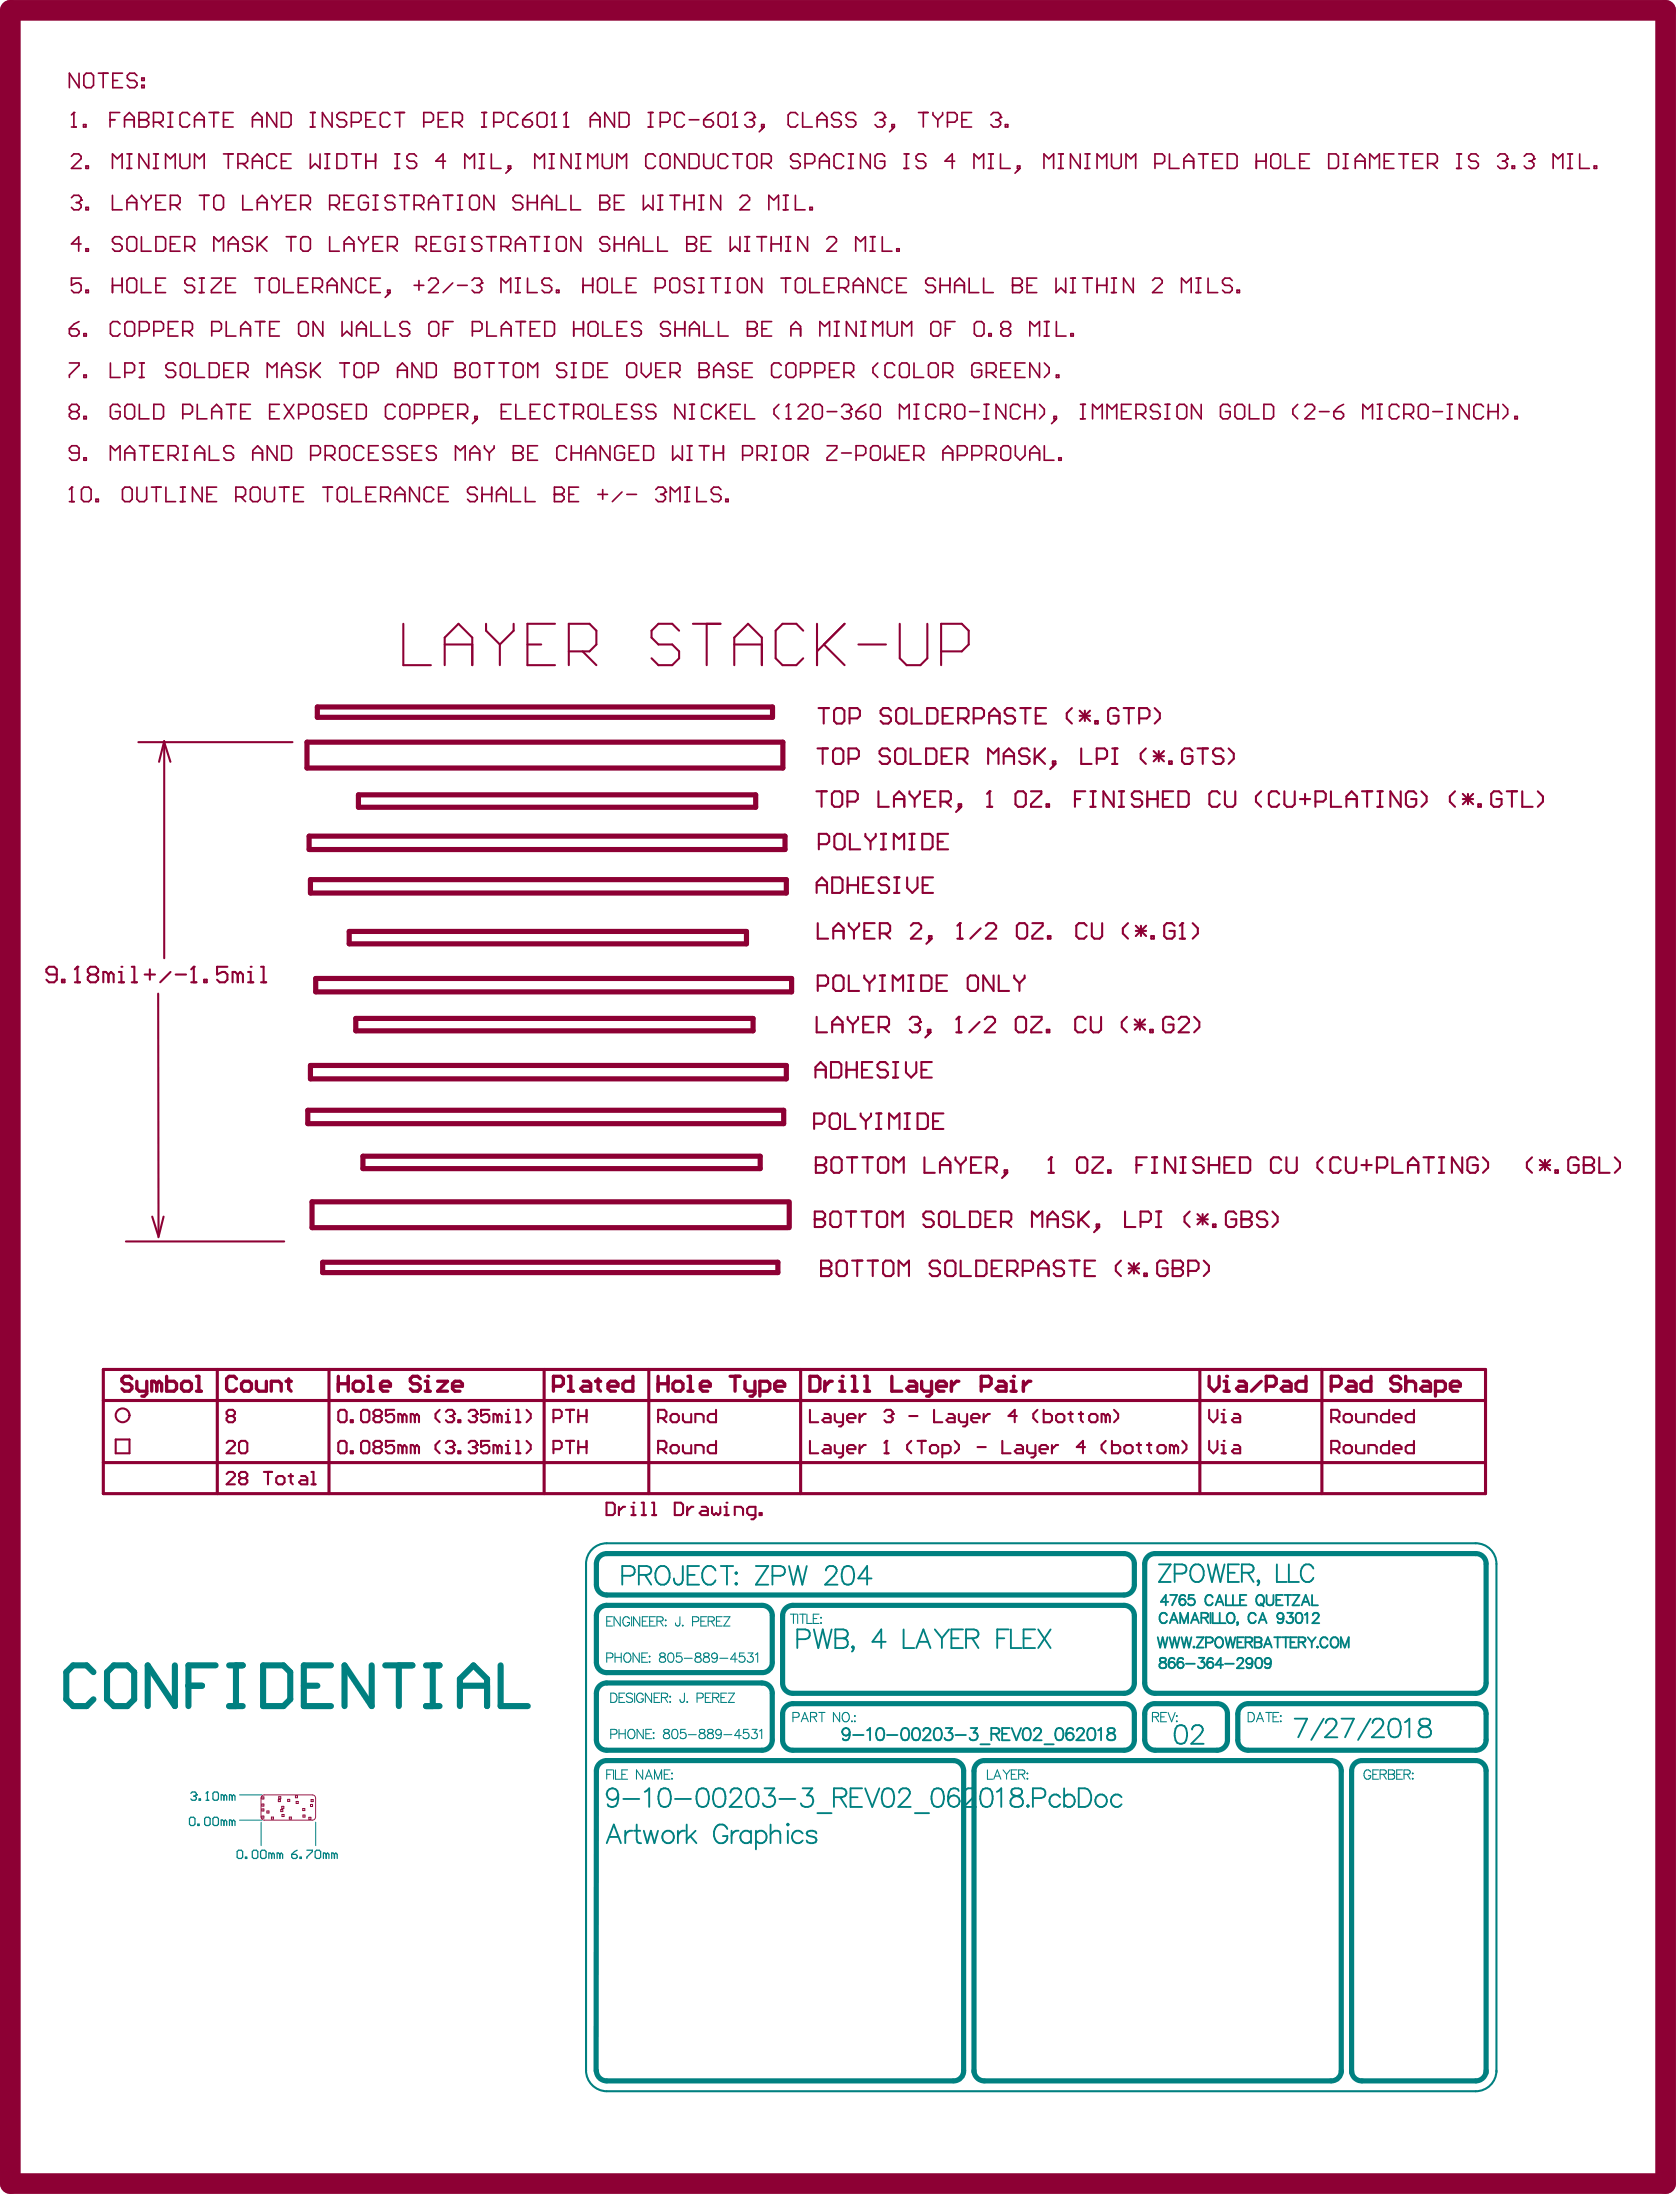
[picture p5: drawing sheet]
<svg xmlns="http://www.w3.org/2000/svg" width="343mm" height="449mm" viewBox="0 0 343 449" stroke-linecap="round" stroke-linejoin="round" font-family="sans-serif">
<g fill="none" stroke="#008080" stroke-width="1.1">
<path d="M122.4 317.9l1-.5 .5-.1h105.7a2.11 2.11 0 0 1 2.1 2.1v4.3a2.11 2.11 0 0 1-2.1 2.1h-105.7a2.11 2.11 0 0 1-2.1-2.1v-4.3l.1-.5zM301.4 317.3h-65.5a2.11 2.11 0 0 0-2.1 2.1v24.3a2.11 2.11 0 0 0 2.1 2.2h65.5a2.11 2.11 0 0 0 2.1-2.2v-24.3a2.07 2.07 0 0 0-2.1-2.1M157.7 339.6a2.03 2.03 0 0 1-2 2M157.7 339.5v-9.5a2.07 2.07 0 0 0-2.1-2.1h-31.7a2.11 2.11 0 0 0-2.1 2.1v9.5a2.11 2.11 0 0 0 2.1 2.1h31.7M155.6 343.7a2.07 2.07 0 0 1 2.1 2.1M155.6 343.7h-31.7a2.11 2.11 0 0 0-2.1 2.2v9.5a2.11 2.11 0 0 0 2.1 2.1M157.7 355.4a2.07 2.07 0 0 1-2.1 2.1h-31.7M157.7 345.9v9.5M159.8 355.4a2.07 2.07 0 0 0 2.1 2.1M161.9 345.9a2.07 2.07 0 0 1-2.1-2.1v-13.8a2.11 2.11 0 0 1 2.1-2.1h67.7a2.11 2.11 0 0 1 2.1 2.1v13.7a2.11 2.11 0 0 1-2.1 2.2h-67.7M161.9 357.5h67.7M229.6 348h-67.7a2.11 2.11 0 0 0-2.1 2.1v5.3"/>
<path d="M229.6 348a2.07 2.07 0 0 1 2.1 2M231.7 350.1v5.3a2.07 2.07 0 0 1-2.1 2.1M235.8 348a2.03 2.03 0 0 0-2 2.1v5.3M235.9 348h12.7M248.6 348a2.07 2.07 0 0 1 2.1 2M250.7 350.1v5.3a2.11 2.11 0 0 1-2.1 2.1h-12.7a2.16 2.16 0 0 1-2.1-2.2M301.4 348h-46.5a2.11 2.11 0 0 0-2.1 2.1v5.3M301.4 348a2.07 2.07 0 0 1 2.1 2v5.4a2.11 2.11 0 0 1-2.1 2.1h-46.5a2.07 2.07 0 0 1-2.1-2.1M121.7 423l.1-61.3a2.11 2.11 0 0 1 2.1-2.1h70.8a2.11 2.11 0 0 1 2.1 2.1v61.2a2.03 2.03 0 0 1-2.1 2.1M121.8 422.9a2.11 2.11 0 0 0 2.1 2.1M123.9 425h70.8M198.9 422.9a2.11 2.11 0 0 0 2.1 2.1h70.8"/>
<path d="M198.9 423.2v-61.5a2.11 2.11 0 0 1 2.1-2.1h70.8a2.11 2.11 0 0 1 2.1 2.1v61.5M273.9 422.9a2.03 2.03 0 0 1-2 2.1M276 423.3v-61.6a2.11 2.11 0 0 1 2.2-2.1h23.2a2.11 2.11 0 0 1 2.1 2.1v61.7M303.5 422.9a2.11 2.11 0 0 1-2.1 2.1h-23.2a2.07 2.07 0 0 1-2.2-2.1"/>
</g>
<path d="M48.9 371.8h4.6M48.9 366.6h4.6M53.3 372.2v4.8M64.5 372.2v4.8" fill="none" stroke="#008080" stroke-width=".2"/>
<path d="M119.7 423v-103.6a4.2 4.2 0 0 1 4.2-4.2h177.5a4.2 4.2 0 0 1 4.2 4.2v103.8M119.7 422.9a4.3 4.3 0 0 0 4.2 4.2M305.6 422.9a4.2 4.2 0 0 1-4.2 4.2h-177.5" fill="none" stroke="#008080" stroke-width=".42"/>
<g fill="none" stroke="#008080" stroke-width=".25">
<path d="M39 371.2h.5l.3 .3v1.1l-.3 .3h-.5l-.3-.3v-1.1zM39 366.3l.3-.3h.5l.3 .3v.3M39.5 366.9h.3M39.8 366.9l.3 .2v.3l-.3 .3h-.5l-.3-.3M40.1 366.6h.1M40.1 366.6l-.3 .3M40.4 372.6h.3v.3h-.3zM40.7 367.4h.2v.3h-.2zM42.1 371.2h.5l.3 .3v1.1l-.3 .3h-.5l-.3-.3v-1.1zM42.1 367.7h.5M42.4 366h.1M42.4 366v1.7"/>
<path d="M42.4 366l-.3 .3M43.8 371.2h.5l.3 .3v1.1l-.3 .3h-.5l-.3-.3v-1.1zM43.8 366h.5l.3 .3v1.1l-.3 .3h-.5l-.3-.3v-1.1zM45.7 366.9l-.2-.3h-.3v1.1M45.7 372l-.2-.3h-.3v1.2M45.7 366.9v.8M45.7 372v.9M45.7 372l.3-.3 .3 .3v.9M45.7 366.9l.3-.3 .3 .3v.8M47.4 372l-.3-.3h-.2v1.2M47.4 366.9l-.3-.3h-.2v1.1M47.4 366.9v.8"/>
<path d="M47.4 372v.9M47.4 372l.3-.3 .3 .3v.9M47.4 366.9l.3-.3 .3 .3v.8M48.4 378.2l.3-.3h.6l.3 .3v1.1l-.3 .3h-.6l-.3-.3zM50.1 379.3h.3v.3h-.3zM51.5 378.2l.3-.3h.6l.3 .3v1.1l-.3 .3h-.6l-.3-.3zM53.5 377.9h.6l.2 .3v1.1l-.2 .3h-.6l-.3-.3v-1.1zM55.5 378.7l-.3-.2h-.3v1.1M55.5 378.7v.9M55.5 378.7l.2-.2 .3 .2v.9M57.2 378.7l-.3-.2h-.3v1.1M57.2 378.7v.9"/>
<path d="M57.2 378.7l.2-.2 .3 .2v.9M59.6 378.7h.8l.3 .3v.3l-.3 .3h-.5l-.3-.3zM60.7 377.9l-.6 .3-.5 .5M61.3 379.3h.2v.3h-.2zM62.7 377.9h1.1v.3l-1.1 1.1v.3M64.4 378.2l.2-.3h.6l.3 .3v1.1l-.3 .3h-.6l-.2-.3zM66.6 378.7l-.3-.2h-.2v1.1M66.6 378.7v.9M66.6 378.7l.3-.2 .3 .2v.9M68.3 378.7l-.3-.2h-.3v1.1M68.3 378.7v.9M68.3 378.7l.3-.2 .3 .2v.9"/>
</g>
<g fill="none" stroke="#008080" stroke-width=".21">
<path d="M123.9 338.6h.8a.5 .5 0 0 0 .5-.5 .5 .5 0 0 0-.5-.5h-.8v1.9M123.9 331.1h.7M125.1 330.2h-1.2v1.9h1.2M125.6 337.6v1.9M125.6 338.5h1.3M126.7 330.2v1.9l-1.3-1.9v1.9M126.9 337.6v1.9M127.6 337.9a.7 .7 0 0 1 .8-.3 .7 .7 0 0 1 .4 .7v.5a.72 .72 0 0 1-.7 .7 .72 .72 0 0 1-.7-.7zM128.6 330.7a.7 .7 0 0 0-.8-.5 .7 .7 0 0 0-.6 .7v.5a.68 .68 0 0 0 .7 .7 .68 .68 0 0 0 .7-.7h-.5M129 330.2v1.9M130.6 337.6v1.9l-1.3-1.9v1.9M130.7 330.2v1.9l-1.3-1.9v1.9"/>
<path d="M131.1 338.5h.7M131.2 331.1h.7M132.3 337.6h-1.2v1.9h1.2M132.4 330.2h-1.2v1.9h1.2M132.6 338.3h.2zM132.6 339.4h.2zM132.7 331.1h.7M133.9 330.2h-1.2v1.9h1.2M134.2 331.1l1.1-.1 .1-.2-.1-.4-.3-.2h-.8v1.9M134.8 331.1l.6 1M134.8 337.7a.38 .38 0 0 0 .2 .6 .68 .68 0 0 1 .8 .3 .68 .68 0 0 1 0 .8 .77 .77 0 0 1-1.1-.2 .95 .95 0 0 1 1.1-1v-.3a.72 .72 0 0 0-1-.2zM135.9 330.9h.1z"/>
<path d="M135.9 332h.1zM136.6 337.7a.62 .62 0 0 1 .9 .3 .96 .96 0 0 1-.6 1.5 1.22 1.22 0 0 1-.3-1.8zM138.9 330.2l-.1 1.7-.3 .2-.4-.1-.1-.5M139.1 337.6h-.9l-.1 .8a.67 .67 0 0 1 1.1 0 .67 .67 0 0 1-.2 1 .67 .67 0 0 1-.9-.2M139.4 331.9v.2zM139.7 338.7h1.7M141.4 331.2h.9a.5 .5 0 0 0 .4-.5 .5 .5 0 0 0-.4-.5h-.9v1.9M142.1 337.7a.38 .38 0 0 0 .2 .6 .68 .68 0 0 1 .8 .3 .68 .68 0 0 1-.1 .8 .77 .77 0 0 1-1.1-.2 .95 .95 0 0 1 1.1-1l.1-.3a.72 .72 0 0 0-1-.2zM143.1 331.1h.8M143.8 337.7a.38 .38 0 0 0 .2 .6 .68 .68 0 0 1 .8 .3 .68 .68 0 0 1-.1 .8 .77 .77 0 0 1-1.1-.2 .95 .95 0 0 1 1.1-1l.1-.3a.72 .72 0 0 0-1-.2zM144.3 330.2h-1.2v1.9h1.2M144.6 331.1l1.1-.1 .2-.2-.1-.4-.4-.2h-.8v1.9"/>
<path d="M145.3 331.1l.6 1M146.3 331.1h.7M146.5 338.2a.9 .9 0 0 1-.7 1.3l-.4-.3M147 338.7h1.6M147.5 330.2h-1.2v1.9h1.2M147.8 330.2h1.3l-1.3 1.9h1.3M150.6 338.9h-1.4l.9-1.3v1.9M152 337.6h-.9l-.1 .8a.67 .67 0 0 1 1 0 .67 .67 0 0 1-.1 1 .67 .67 0 0 1-1-.2M152.8 337.6h1l-.6 .7a.63 .63 0 0 1 .5 1.1 .63 .63 0 0 1-1.1-.2M154.3 338l.4-.4v1.9M161.4 329.7h1.3M162 329.7v1.9"/>
<path d="M162.9 329.7v1.9M163.3 329.7h1.3M163.9 329.7v1.9M164.8 329.7v1.9h1.1M166.1 330.6h.7M167.3 329.7h-1.2v1.9h1.2M167.6 330.4h.2zM167.6 331.5h.2zM124.7 354.2h.8a.5 .5 0 0 0 .5-.5 .5 .5 0 0 0-.5-.5h-.8v1.9M124.7 345.8h.7a1.02 1.02 0 0 1 .6 1 1.02 1.02 0 0 1-.6 .9h-.7zM126.4 353.2v1.9M126.4 354.1h1.3"/>
<path d="M126.4 346.7h.7M127.6 345.8h-1.2v1.9h1.2M127.7 353.2v1.9M128.6 353.3a.91 .91 0 0 1 1.1 .4 .91 .91 0 0 1-.2 1.1 .7 .7 0 0 1-.8 .3 .7 .7 0 0 1-.5-.7l.1-.7zM129.2 346.1a.72 .72 0 0 0-.7-.3 .72 .72 0 0 0-.6 .5l.2 .2 .9 .4 .2 .5a.83 .83 0 0 1-1.3 0M129.6 345.8v1.9M131.4 346.3a.7 .7 0 0 0-.8-.5 .7 .7 0 0 0-.6 .7v.5a.68 .68 0 0 0 .7 .7 .68 .68 0 0 0 .7-.7h-.5M131.4 353.2v1.9l-1.3-1.9v1.9M131.9 354.1h.7M133.1 345.8v1.9l-1.3-1.9v1.9M133.1 353.2h-1.2v1.9h1.2M133.5 353.8v.2z"/>
<path d="M133.5 354.9v.2zM133.6 346.7h.7M134.8 345.8h-1.2v1.9h1.2M135.1 346.7l1.1-.1 .2-.2-.1-.4-.4-.2h-.8v1.9M135.7 353.3a.38 .38 0 0 0 .1 .6 .68 .68 0 0 1 .8 .3 .68 .68 0 0 1 0 .8 .77 .77 0 0 1-1.1-.2 .95 .95 0 0 1 1.1-1l.1-.3a.72 .72 0 0 0-1-.2zM135.7 346.7l.7 1M136.8 347.6h.2zM136.9 346.5v.1zM137.5 353.3a.62 .62 0 0 1 .9 .3 .96 .96 0 0 1-.7 1.5 1.21 1.21 0 0 1-.2-1.8zM139.8 345.8l-.1 1.7-.3 .2-.3-.1-.2-.5M140 353.2h-.9l-.1 .8a.67 .67 0 0 1 1 0 .67 .67 0 0 1-.1 1 .67 .67 0 0 1-1-.2M140.4 347.5v.2z"/>
<path d="M140.6 354.3h1.6M142.4 346.8h.8a.5 .5 0 0 0 .4-.5 .5 .5 0 0 0-.4-.5h-.8v1.9M142.9 353.3a.38 .38 0 0 0 .2 .6 .68 .68 0 0 1 .8 .3 .68 .68 0 0 1-.1 .8 .77 .77 0 0 1-1-.2 .95 .95 0 0 1 1-1l.1-.3a.72 .72 0 0 0-1-.2zM144.1 346.7h.7M144.6 353.3a.38 .38 0 0 0 .2 .6 .68 .68 0 0 1 .8 .3 .68 .68 0 0 1-.1 .8 .77 .77 0 0 1-1-.2 .95 .95 0 0 1 1-1l.1-.3a.72 .72 0 0 0-1-.2zM145.2 345.8h-1.1v1.9h1.1M145.5 346.7l1.1-.1 .2-.2-.1-.4-.3-.2h-.9v1.9M146.2 346.7l.6 1M147.2 346.7h.8M147.3 353.8a.9 .9 0 0 1-.7 1.3l-.4-.3M147.8 354.3h1.7M148.4 345.8h-1.2v1.9h1.2"/>
<path d="M148.7 345.8h1.3l-1.3 1.9h1.3M151.4 354.5h-1.4l.9-1.3v1.9M152.8 353.2h-.9l-.1 .8a.67 .67 0 0 1 1 0 .67 .67 0 0 1-.1 1 .67 .67 0 0 1-1-.2M153.6 353.2h1l-.6 .7a.63 .63 0 0 1 .5 1.1 .63 .63 0 0 1-1.1-.2M155.1 353.6l.5-.4v1.9M161.9 350.8h.9a.5 .5 0 0 0 .4-.5 .5 .5 0 0 0-.4-.5h-.9v1.9M163.6 351.7l.8-1.9 .7 1.9M163.9 351h.9M165.5 350.7l1.1-.1 .2-.3-.1-.4-.4-.1h-.8v1.9M166.2 350.7l.6 1M167.2 349.8h1.3M167.9 349.8v1.9"/>
<path d="M171.5 349.8v1.9l-1.3-1.9v1.9M172.2 350a.7 .7 0 0 1 .8-.2 .7 .7 0 0 1 .4 .7v.4a.72 .72 0 0 1-.7 .8 .72 .72 0 0 1-.7-.8zM173.9 351.6h.2zM174.5 350.5h.2zM174.5 351.6h.2zM235.4 350.7l1.1-.1 .1-.3-.1-.4-.3-.1h-.8v1.9M236 350.7l.6 1M237.1 350.7h.7M238.2 349.8h-1.1v1.9h1.1M238.6 349.8l.7 1.9 .7-1.9M240.3 350.4v.2zM240.3 351.5v.2z"/>
<path d="M254.9 349.8h.6a1.02 1.02 0 0 1 .7 .9 1.02 1.02 0 0 1-.7 1h-.6zM256.6 351.7l.7-1.9 .8 1.9M256.9 351h.9M258.5 349.8h1.3M259.1 349.8v1.9M260 350.7h.7M261.2 349.8h-1.2v1.9h1.2M261.6 350.4v.2zM261.6 351.5v.2zM123.9 362.4h.7M125.1 361.5h-1.2v1.9M125.3 361.5v1.9"/>
<path d="M125.7 361.5v1.9h1.1M127 362.4h.7M128.2 361.5h-1.2v1.9h1.2M131.3 361.5v1.9l-1.3-1.9v1.9M131.8 363.4l.7-1.9 .7 1.9M132.1 362.8h.9M133.7 363.4v-1.9l.7 1.9 .7-1.9v1.9M135.7 362.4h.7M136.8 361.5h-1.1v1.9h1.1M137.2 362.1v.2zM137.2 363.2v.2zM201.7 361.5v1.9h1.1"/>
<path d="M203 363.4l.7-1.9 .7 1.9M203.2 362.8h.9M204.9 361.5l.7 .9M205.6 362.4v1M206.3 361.5l-.7 .9M206.5 362.4h.8M207.7 361.5h-1.2v1.9h1.2M208 362.4l1.1-.1 .2-.3-.1-.3-.3-.2h-.9v1.9M208.7 362.4l.6 1M209.7 362.2h.2zM209.7 363.3h.2zM279.9 362a.7 .7 0 0 0-.8-.5 .7 .7 0 0 0-.5 .7v.5a.68 .68 0 0 0 .7 .7 .68 .68 0 0 0 .6-.7h-.4"/>
<path d="M280.4 362.4h.7M281.5 361.5h-1.1v1.9h1.1M281.9 362.4l1-.1 .2-.3-.1-.3-.3-.2h-.8v1.9M282.5 362.4l.6 1M283.6 361.5h.8l.3 .2v.5l-.3 .2a.5 .5 0 0 1 .4 .5 .5 .5 0 0 1-.4 .5h-.8zM283.6 362.4h.8M285.2 362.4h.8M286.4 361.5h-1.2v1.9h1.2M286.7 362.4l1.1-.1 .2-.3-.1-.3-.3-.2h-.9v1.9M287.4 362.4l.6 1M288.4 362.2h.2zM288.4 363.3h.2z"/>
<circle cx="145.9" cy="338.2" r=".59"/>
<circle cx="146.7" cy="353.8" r=".59"/>
</g>
<g fill="none" stroke="#008080" stroke-width=".38">
<path d="M139.4 319.9v2.9l-.1 .5a.88 .88 0 0 1-1.5 0l-.2-.9M142.8 319.9h-2.4v3.8h2.4M147.2 319.9h2.5M148.5 319.9v3.8M154.4 319.9h2.5l-2.5 3.8h2.5M161.1 319.9l.9 3.8 .9-3.8 1 3.8 .9-3.8M236.7 319.5h2.4l-2.4 3.6h2.4M243.8 319.7a1.37 1.37 0 0 1 2 1.2 1.65 1.65 0 0 1-1.7 2.2 2.09 2.09 0 0 1-.3-3.4zM246.7 319.5l.8 3.6 .9-3.6 .8 3.6 .9-3.6M253 319.5h-2.2v3.6h2.2M260.8 319.5v3.6h2M263.2 319.5v3.6h2.1"/>
<path d="M127.1 321.9h1.6a1 1 0 0 0 1-1 1 1 0 0 0-1-1h-1.6v3.8M130.5 321.7h1.6l.5-.2a.88 .88 0 0 0 0-1.5l-.5-.1h-1.6v3.8M131.7 321.7l1.3 2M134.6 320a1.45 1.45 0 0 1 2.1 1.3 1.75 1.75 0 0 1-1.8 2.4 2.21 2.21 0 0 1-.3-3.7zM140.4 321.7h1.5M146.1 320.8a1.4 1.4 0 0 0-1.6-.9 1.4 1.4 0 0 0-1.1 1.4 1.75 1.75 0 0 0 1.8 2.4l.4-.2 .5-.7M150.4 321.1l.1 .2-.1 .2-.2-.2zM150.4 323.3l.1 .2-.1 .2-.2-.2zM157.8 321.9h1.6a1 1 0 0 0 .9-1 1 1 0 0 0-.9-1h-1.6v3.8M162.8 334.8h1.7a1 1 0 0 0 .9-1 1 1 0 0 0-.9-1h-1.7v3.8M166.2 332.8l.9 3.8 .9-3.8 .9 3.8 .9-3.8M168.7 320.8a.94 .94 0 0 1 .7-.9h.7a.93 .93 0 0 1 .6 1.4l-.4 .6-1.8 1.8h2.5"/>
<path d="M170.6 332.8h1.6l.6 .2a.88 .88 0 0 1 0 1.4l-.6 .2a1 1 0 0 1 1 1 1 1 0 0 1-1 1h-1.6zM170.6 334.6h1.6M172.4 320a1.23 1.23 0 0 1 1.8 .6 3.1 3.1 0 0 1-.3 2.9 1.23 1.23 0 0 1-1.8-.6 3.1 3.1 0 0 1 .3-2.9zM174 336.4l.2-.2 .1 .2-.1 .2zM174.3 336.4v.4l-.3 .5M178 322.4h-2.7l1.8-2.5v3.8M180.9 335.3h-2.7l1.8-2.5v3.8M184.5 332.8v3.8h2.2M187.1 336.6l1.5-3.8 1.4 3.8M187.7 335.3h1.8M190.9 332.8l1.5 1.8M192.4 334.6v2"/>
<path d="M193.8 332.8l-1.4 1.8M194.3 334.6h1.5M196.7 332.8h-2.4v3.8h2.4M197.3 334.6h1.6l.6-.2a.88 .88 0 0 0 0-1.4l-.6-.2h-1.6v3.8M198.6 334.6l1.2 2M203.7 334.6h1.4M206 332.8h-2.3v3.8M206.5 332.8v3.8h2.1M209 334.6h1.5M211.4 332.8h-2.4v3.8h2.4M212 332.8l2.6 3.8M214.6 332.8l-2.6 3.8"/>
<path d="M236.4 334.4l.5 2.1 .5-2.1 .5 2.1 .6-2.1M237 338.7a.43 .43 0 0 0 .2 .7 .78 .78 0 0 1 .8 .3 .78 .78 0 0 1 .1 .8 .75 .75 0 0 1-.8 .2 .75 .75 0 0 1-.5-.7 1.23 1.23 0 0 1 1.2-.7l.1-.4a.79 .79 0 0 0-1.1-.2zM238.3 329.9a.78 .78 0 0 0-.9-.5 .78 .78 0 0 0-.6 .8 .92 .92 0 0 0 .2 1 .92 .92 0 0 0 1 .2l.3-.4M238.6 327.2h-1.5l1-1.4v2.1M238.9 334.4l.5 2.1 .5-2.1 .5 2.1 .5-2.1M238.9 331.5l.8-2.1 .8 2.1M239 325.8h1.4l-1 2.1M239.2 330.8h1M239.9 338.9a.62 .62 0 0 0-.9-.2l-.2 .3-.1 1M239.9 321.4h1.5a.94 .94 0 0 0 .9-.9 .94 .94 0 0 0-.9-1h-1.5v3.6M241 331.5v-2.1l.8 2.1 .8-2.1v2.1M241.3 334.4l.5 2.1 .5-2.1 .5 2.1 .5-2.1"/>
<path d="M241.6 338.9a.62 .62 0 0 0-.9-.2l-.2 .3-.1 1M242.1 326.1a.62 .62 0 0 0-.9-.2l-.3 .3-.1 1M242.2 339.8h1.8M243.2 331.5l.8-2.1 .8 2.1M243.5 330.8h1M243.8 325.8h-1l-.1 .9a.75 .75 0 0 1 1.1 0 .75 .75 0 0 1-.1 1.1 .75 .75 0 0 1-1.1-.3M243.8 336.3v.2zM244.4 334.4h1.4l-1.4 2.1h1.4M244.8 338.6h1.1l-.6 .8a.71 .71 0 0 1 .7 1 .71 .71 0 0 1-1.2 .2l-.2-.3M245.3 330.4l1.2-.1a.49 .49 0 0 0 0-.8l-1.2-.1v2.1M246 330.4l.7 1.1M246.3 335.5h.9a.55 .55 0 0 0 .5-.5 .55 .55 0 0 0-.5-.6h-.9v2.1"/>
<path d="M247.2 329.4v2.1M247.7 329.4v2.1h1.2M247.7 326.3a.78 .78 0 0 0-.9-.5 .78 .78 0 0 0-.6 .8 .92 .92 0 0 0 .2 1 .92 .92 0 0 0 1 .2l.3-.4M247.7 338.9a.62 .62 0 0 0-.9-.2l-.2 .3-.1 1M248.3 327.9l.8-2.1 .8 2.1M248.6 327.2h1M248.6 334.5a1.01 1.01 0 0 1 1.2 .4 1.01 1.01 0 0 1-.2 1.3 .78 .78 0 0 1-.9 .3 .78 .78 0 0 1-.5-.8 1.28 1.28 0 0 1 .4-1.2zM249.1 329.4v2.1h1.2M250.2 339.8h1.8M250.3 334.4l.5 2.1 .5-2.1 .5 2.1 .5-2.1M250.4 325.8v2.1h1.2M250.8 321.2h1.4"/>
<path d="M250.9 329.5a1.01 1.01 0 0 1 1.2 .5 1.01 1.01 0 0 1-.2 1.2 .78 .78 0 0 1-.8 .3 .78 .78 0 0 1-.6-.8 1.28 1.28 0 0 1 .4-1.2zM251.8 325.8v2.1h1.2M252.7 335.4h.8M252.7 339.1l.1-.3 .3-.2 .6 .1a.48 .48 0 0 1 .1 .7l-1.2 1.3h1.4M252.7 331.3v.2zM252.8 331.4l-.2 .5M253.2 326.8h.8M253.6 321.2h1.6l.5-.1a.83 .83 0 0 0 0-1.4l-.5-.2h-1.6v3.6M254 334.4h-1.3v2.1h1.3M254.4 335.4l1.2-.1a.49 .49 0 0 0 0-.8l-1.2-.1v2.1M254.5 325.8h-1.3v2.1h1.3M254.8 321.2l1.2 1.9"/>
<path d="M255.1 335.4l.7 1.1M255.8 339.3a1 1 0 0 1-.8 1.4l-.4-.3M256.2 334.4l1.3 .1a.49 .49 0 0 1 0 .8l-.3 .1a.55 .55 0 0 1 .5 .6 .55 .55 0 0 1-.5 .5h-1zM256.2 335.4h1M256.5 329.9a.78 .78 0 0 0-.9-.5 .78 .78 0 0 0-.6 .8 .92 .92 0 0 0 .2 1 .92 .92 0 0 0 1 .2l.3-.4M256.7 338.7a.69 .69 0 0 1 1 .3 1.75 1.75 0 0 1-.2 1.6 .69 .69 0 0 1-1-.3 1.75 1.75 0 0 1 .2-1.6zM257 325.9a1.01 1.01 0 0 1 1.2 .4 1.01 1.01 0 0 1-.2 1.3 .78 .78 0 0 1-.9 .3 .78 .78 0 0 1-.5-.8 1.28 1.28 0 0 1 .4-1.2zM257 322.8l.2 .1-.2 .2-.2-.2zM257.1 331.5l.8-2.1 .8 2.1M257.2 322.9v.4l-.4 .5M257.4 330.8h1M257.5 327.5l.6 .6"/>
<path d="M258.1 336.5l.8-2.1 .8 2.1M258.4 335.8h1M258.7 325.8v1.5a.71 .71 0 0 0 .7 .6 .71 .71 0 0 0 .7-.6v-1.5M259.6 339.3a1 1 0 0 1-.8 1.4l-.4-.3M260.2 334.4h1.4M260.7 326.8h.8M260.9 334.4v2.1M261.9 334.4h1.4M262 325.8h-1.3v2.1h1.3M262.1 330.1a1 1 0 0 1-.8 1.4l-.4-.3M262.3 325.8h1.4M262.6 334.4v2.1"/>
<path d="M262.9 329.4h1.1l-.6 .8a.71 .71 0 0 1 .7 1 .71 .71 0 0 1-1.2 .2l-.2-.3M263 325.8v2.1M263.5 335.4h.9M264 325.8h1.4l-1.4 2.1h1.4M264.9 334.4h-1.4v2.1h1.4M264.9 329.5a.69 .69 0 0 1 1 .3 1.75 1.75 0 0 1-.2 1.6 .69 .69 0 0 1-1-.3 1.75 1.75 0 0 1 .2-1.6zM265.2 335.4l1.2-.1a.49 .49 0 0 0 0-.8l-1.2-.1v2.1M265.9 327.9l.8-2.1 .8 2.1M265.9 335.4l.7 1.1M266.2 327.2h1M266.5 329.8l.5-.4v2.1M267.1 334.4l.8 1"/>
<path d="M267.9 335.4v1.1M268 325.8v2.1h1.2M268.1 329.9l.1-.3 .3-.2 .6 .1a.48 .48 0 0 1 .1 .7l-1.2 1.3h1.4M268.2 320.4a1.32 1.32 0 0 0-1.5-.9 1.32 1.32 0 0 0-1 1.4 1.65 1.65 0 0 0 1.7 2.2l.7-.5 .1-.3M268.7 334.4l-.8 1M269.1 336.3v.2zM271.1 334.9a.78 .78 0 0 0-.8-.5 .78 .78 0 0 0-.7 .8 .92 .92 0 0 0 .2 1 .92 .92 0 0 0 1 .2l.3-.4M272.1 334.5a1.01 1.01 0 0 1 1.2 .4 1.01 1.01 0 0 1-.2 1.3 .78 .78 0 0 1-.8 .3 .78 .78 0 0 1-.6-.8 1.28 1.28 0 0 1 .4-1.2zM273.8 336.5v-2.1l.8 2.1 .8-2.1v2.1M173.5 353.8a1.27 1.27 0 0 1-.7 1.6l-.6-.1-.1-.2M174.2 354.4h2.2M177.1 353.4l.6-.5v2.5"/>
<path d="M179.3 353.1a.81 .81 0 0 1 1.2 .3 2.06 2.06 0 0 1-.3 1.9 .81 .81 0 0 1-1.2-.3 2.06 2.06 0 0 1 .3-1.9zM181.1 354.4h2.2M184.4 353.1a.81 .81 0 0 1 1.2 .3 2.06 2.06 0 0 1-.3 1.9 .81 .81 0 0 1-1.2-.3 2.07 2.07 0 0 1 .3-1.9zM186.6 353.1a.81 .81 0 0 1 1.2 .3 2.06 2.06 0 0 1-.3 1.9 .81 .81 0 0 1-1.1-.3 2.06 2.06 0 0 1 .2-1.9zM188.6 353.5l.2-.4 .7-.2a.61 .61 0 0 1 .4 1l-1.4 1.5h1.6M191 353.1a.81 .81 0 0 1 1.2 .3 2.06 2.06 0 0 1-.2 1.9 .81 .81 0 0 1-1.2-.3 2.07 2.07 0 0 1 .2-1.9zM193.1 352.9h1.4l-.8 1a.8 .8 0 0 1 .9 .9 .8 .8 0 0 1-1.1 .6l-.4-.1-.2-.3M195.1 354.4h2.2M198.2 352.9h1.3l-.7 1a.8 .8 0 0 1 .9 .9 .8 .8 0 0 1-1.1 .6l-.4-.1-.2-.3M200.2 356.3h1.9M202.4 354.1l1.5-.1a.58 .58 0 0 0 0-.9l-1.5-.2v2.5M203.3 354.1l.8 1.3"/>
<path d="M204.7 354.1h.9M206.2 352.9h-1.5v2.5h1.5M206.6 352.9l1 2.5 .9-2.5M209.2 353.1a.81 .81 0 0 1 1.2 .3 2.06 2.06 0 0 1-.2 1.9 .81 .81 0 0 1-1.2-.3 2.06 2.06 0 0 1 .2-1.9zM211.2 353.5l.2-.4 .7-.2a.61 .61 0 0 1 .4 1l-1.4 1.5h1.6M213.3 356.3h1.9M215.9 353.1a.81 .81 0 0 1 1.2 .3 2.06 2.06 0 0 1-.3 1.9 .81 .81 0 0 1-1.2-.3 2.07 2.07 0 0 1 .3-1.9zM219.2 353.3a.73 .73 0 0 0-1.1-.2l-.2 .3-.2 1.2M219.9 353.5l.3-.4 .7-.2a.61 .61 0 0 1 .4 1l-1.5 1.5h1.7M222.4 353.1a.81 .81 0 0 1 1.2 .3 2.06 2.06 0 0 1-.2 1.9 .81 .81 0 0 1-1.2-.3 2.06 2.06 0 0 1 .2-1.9zM224.3 353.4l.6-.5v2.5M226.3 353.1a.5 .5 0 0 0 .3 .8 1.03 1.03 0 0 1 1.2 1.1 .87 .87 0 0 1-1 .5 .87 .87 0 0 1-.7-.9 1.15 1.15 0 0 1 1.2-.7 .5 .5 0 0 0 .2-.8l-.3-.2z"/>
<path d="M240.4 352.5a1.23 1.23 0 0 1 1.9 .6 3.1 3.1 0 0 1-.4 2.9 1.23 1.23 0 0 1-1.8-.6 3.1 3.1 0 0 1 .3-2.9zM243.5 353.3a.94 .94 0 0 1 .7-.9h.7a.93 .93 0 0 1 .6 1.4l-.4 .6-1.8 1.8h2.5M249.8 340h-1.5l1-1.4v2.1M264.4 351h2.6l-1.9 3.8M270.3 351l-2.5 4.4M270.8 351.9a.94 .94 0 0 1 .7-.9h.7a.93 .93 0 0 1 .6 1.5l-.4 .5-1.8 1.8h2.5M274 351h2.5l-1.8 3.8M279.9 351l-2.5 4.4M280.3 351.9a.94 .94 0 0 1 .8-.9h.7a.93 .93 0 0 1 .5 1.5l-.3 .5-1.8 1.8h2.5M284.1 351.2a1.23 1.23 0 0 1 1.8 .6 3.1 3.1 0 0 1-.4 2.9 1.23 1.23 0 0 1-1.8-.6 3.1 3.1 0 0 1 .4-2.9zM286.9 351.8l.9-.8v3.8M290.1 351.2a.77 .77 0 0 0 .3 1.3l.8 .2a1.09 1.09 0 0 1 1.1 1 1.09 1.09 0 0 1-1 1.1h-.7a1.09 1.09 0 0 1-.9-1.1 1.09 1.09 0 0 1 1.1-1l.7-.2a.77 .77 0 0 0 .4-1.3l-.6-.2h-.7z"/>
<path d="M123.9 376.5l1.5-3.8 1.4 3.8M124.5 375.2h1.8M126.3 366.5l-.2 1.8a1.1 1.1 0 0 1-1 .8 1.1 1.1 0 0 1-1-.6M127.3 367.4h3.3M127.7 373.9v2.6M129.1 373.9a1.22 1.22 0 0 0-1.4 1.1M129.5 373.9h1.3M130 372.7v3l.2 .6 .7 .2M131.5 373.9l.7 2.6 .7-2.6 .8 2.6 .7-2.6M131.7 366l.9-.7v3.8M135 365.4a1.23 1.23 0 0 1 1.8 .6 3.1 3.1 0 0 1-.3 2.9 1.23 1.23 0 0 1-1.9-.6 3.1 3.1 0 0 1 .4-2.9zM135.8 374.1a1.24 1.24 0 0 1 1.8 1.1 1.24 1.24 0 0 1-1.8 1.1 1.34 1.34 0 0 1 0-2.2z"/>
<path d="M137.9 367.4h3.2M138.5 373.9v2.6M139.9 373.9a1.22 1.22 0 0 0-1.4 1.1M140.2 372.7v3.8M141 375l1.2 1.5M142.1 373.9l-1.9 1.8M142.8 365.4a1.23 1.23 0 0 1 1.8 .6 3.1 3.1 0 0 1-.4 2.9 1.23 1.23 0 0 1-1.8-.6 3.1 3.1 0 0 1 .4-2.9zM146.2 365.4a1.23 1.23 0 0 1 1.8 .6 3.1 3.1 0 0 1-.4 2.9 1.23 1.23 0 0 1-1.8-.6 3.1 3.1 0 0 1 .4-2.9zM148.5 373.6a1.4 1.4 0 0 0-1.6-.9 1.4 1.4 0 0 0-1.1 1.4 1.75 1.75 0 0 0 1.8 2.4 1.28 1.28 0 0 0 .9-1.5h-.9M149.2 366.2a.94 .94 0 0 1 .7-.9h.7a.93 .93 0 0 1 .6 1.4l-.4 .6-1.8 1.8h2.5M149.4 373.9v2.6M150.9 373.9a1.22 1.22 0 0 0-1.5 1.1"/>
<path d="M152.9 365.4a1.23 1.23 0 0 1 1.8 .6 3.1 3.1 0 0 1-.3 2.9 1.23 1.23 0 0 1-1.8-.6 3.1 3.1 0 0 1 .3-2.9zM153.4 374.5a1.26 1.26 0 0 0-2.2 .3 1.26 1.26 0 0 0 1.4 1.7l.8-.6M153.4 373.9v2.6M154.4 374.5a1.26 1.26 0 0 1 2.2 .3 1.26 1.26 0 0 1-1.5 1.7l-.7-.6M154.4 373.9v3.8M156.1 365.3h2l-1.1 1.4a1.22 1.22 0 0 1 1.3 1.4 1.22 1.22 0 0 1-1.6 1l-.6-.2-.3-.6M157.4 374.7l.9-.8h.5l.4 .2 .2 .6v1.8M157.4 372.7v3.8M159.2 367.4h3.2M160.9 372.5l.2 .2-.2 .1-.2-.1zM160.9 373.9v2.6M163.9 365.3h2l-1.1 1.4a1.22 1.22 0 0 1 1.3 1.4 1.22 1.22 0 0 1-1.6 1l-.6-.2-.4-.6"/>
<path d="M163.9 374.5a1.26 1.26 0 0 0-2.2 .3 1.26 1.26 0 0 0 1.5 1.7l.7-.6M166.7 374.5a1.15 1.15 0 0 0-2 0l.2 .3 .4 .2 1.3 .4 .1 .5a1.15 1.15 0 0 1-2 0M166.9 370.3h2.9M170.3 367.1h1.6l.6-.2a.88 .88 0 0 0 0-1.5l-.6-.1h-1.6v3.8M171.6 367.1l1.3 2M173.7 367.1h1.5M176.1 365.3h-2.4v3.8h2.4M176.7 365.3l1.4 3.8 1.5-3.8M180.6 365.4a1.23 1.23 0 0 1 1.8 .6 3.1 3.1 0 0 1-.3 2.9 1.23 1.23 0 0 1-1.8-.6 3.1 3.1 0 0 1 .3-2.9zM183.6 366.2a.94 .94 0 0 1 .8-.9h.7a.93 .93 0 0 1 .5 1.4l-.3 .6-1.8 1.8h2.5M186.8 370.3h2.9M190.8 365.4a1.23 1.23 0 0 1 1.8 .6 3.1 3.1 0 0 1-.4 2.9 1.23 1.23 0 0 1-1.8-.6 3.1 3.1 0 0 1 .4-2.9z"/>
<path d="M195.8 365.8a1.12 1.12 0 0 0-1.6-.4l-.4 .6-.2 1.8M197 366.2a.94 .94 0 0 1 .7-.9h.7a.93 .93 0 0 1 .6 1.4l-.4 .6-1.8 1.8h2.5M200.7 365.4a1.23 1.23 0 0 1 1.8 .6 3.1 3.1 0 0 1-.3 2.9 1.23 1.23 0 0 1-1.8-.6 3.1 3.1 0 0 1 .3-2.9zM203.6 366l.9-.7v3.8M206.7 365.4a.77 .77 0 0 0 .4 1.3 1.75 1.75 0 0 1 1.8 1.1 .99 .99 0 0 1-.9 1.3h-.7a1.09 1.09 0 0 1-1-1.2 1.09 1.09 0 0 1 1.2-1l.7-.2a.77 .77 0 0 0 .3-1.3l-.5-.1h-.7zM209.9 368.7l.2 .2-.2 .2-.1-.2zM210.9 367.3h1.7a1 1 0 0 0 .9-1 1 1 0 0 0-.9-1h-1.7v3.8M216.5 367.1a1.26 1.26 0 0 0-2.2 .3 1.26 1.26 0 0 0 1.5 1.7l.7-.6M217.3 367.1a1.26 1.26 0 0 1 2.2 .3 1.26 1.26 0 0 1-1.5 1.7l-.7-.6M217.3 365.3v3.8M220.3 365.3h1.3a2.08 2.08 0 0 1 .9 3.2l-.4 .4-.5 .2h-1.3zM224.2 366.7a1.24 1.24 0 0 1 1.9 1.1 1.24 1.24 0 0 1-1.9 1.1 1.34 1.34 0 0 1 0-2.2z"/>
<path d="M229.1 367.1a1.26 1.26 0 0 0-2.2 .3 1.26 1.26 0 0 0 1.4 1.7l.8-.6"/>
<circle cx="241.5" cy="327.2" r=".66"/>
<circle cx="255.1" cy="339.3" r=".66"/>
<circle cx="258.9" cy="339.3" r=".66"/>
<circle cx="261.5" cy="330.1" r=".66"/>
<circle cx="172.8" cy="353.7" r=".77"/>
<circle cx="218.5" cy="354.7" r=".77"/>
<circle cx="239.3" cy="340.1" r=".66"/>
<circle cx="241.1" cy="340.1" r=".66"/>
<circle cx="247.2" cy="340.1" r=".66"/>
<circle cx="125.1" cy="366.4" r="1.18"/>
<circle cx="194.8" cy="367.9" r="1.18"/>
</g>
<g fill="none" stroke="#008080" stroke-width="1.2">
<path d="M19.1 341.5l-1.4-1.4h-2.8l-1.4 1.4v5.6l1.4 1.4h2.8l1.4-1.4M23.2 340.1h2.8l1.4 1.4v5.6l-1.4 1.4h-2.8l-1.3-1.4v-5.6zM35.7 340.1v8.4l-5.5-8.4v8.4M38.5 344.3h2.8M44 340.1h-5.5v8.4M46.8 340.1h2.8M46.8 348.5h2.8M48.2 340.1v8.4M53.7 340.1h4.2l1.4 1.4v5.6l-1.4 1.4h-4.2zM62 344.3h2.8M67.6 340.1h-5.6v8.4h5.6M75.9 340.1v8.4l-5.5-8.4v8.4"/>
<path d="M78.7 340.1h5.5M81.5 340.1v8.4M87 340.1h2.8M87 348.5h2.8M88.4 340.1v8.4M93.9 344.3h5.6M93.9 348.5v-5.6l2.8-2.8 2.8 2.8v5.6M102.2 340.1v8.4h5.6"/>
</g>
<path d="M53.5 366.8l.5-.2h9.8a.67 .67 0 0 1 .7 .7v3.8a.67 .67 0 0 1-.7 .7h-9.8a.67 .67 0 0 1-.7-.7v-3.8z" fill="none" stroke="#800080" stroke-width=".2"/>
<g fill="none" stroke="#8d0034" stroke-width=".2">
<path d="M53.5 367h.4v.4h-.4zM53.5 368.5h.4v.4h-.4zM53.5 369.5h.4v.4h-.4zM53.5 370.9h.4v.4h-.4zM54.5 369.9h.4v.4h-.4zM55.4 371.1h.4v.5h-.4zM56.8 367.6h.5v.4h-.5zM56.9 367h.4v.4h-.4zM57.3 369.6h.5v.4h-.5zM57.5 368.9h.5v.5h-.5zM57.6 370.6h.4v.4h-.4zM58.8 367.5h.4v.4h-.4z"/>
<path d="M59.1 371.1h.4v.5h-.4zM60.3 366.8h.5v.4h-.5zM60.5 367.9h.4v.5h-.4zM61.8 369.4h.4v.4h-.4zM61.9 370.7h.4v.4h-.4zM63.1 371.2h.4v.4h-.4zM63.4 368.6h.4v.4h-.4zM63.5 367.6h.5v.4h-.5z"/>
</g>
<g fill="none" stroke="#8d0034" stroke-width=".42">
<path d="M28.3 151.6h31.4M32.5 155.6l1-4.2v44.3M33.5 151.6l1.3 4M32.3 202.9l.1 49.2M25.7 253.6h32.3M31.1 248.5l1.3 4M33.4 248.5l-1 4.2M23.6 294h2.8v2.8h-2.8zM46.7 289.2l-.4-.4v-.4l.4-.4h.8l.5 .4v.4l-.5 .4M46.7 289.2l-.4 .4v.5l.4 .4h.8l.5-.4v-.5l-.5-.4M46.7 289.2h.8M113 289.6h1.3l.4-.4v-.8l-.4-.4h-1.3v2.5"/>
<path d="M115.6 288h1.7M116.4 288v2.5M118.1 289.2h1.7M118.1 288v2.5M119.8 288v2.5M246.9 288v1.6l.9 .9 .8-.9v-1.6M249.5 290.5h.8M249.5 288.8h.4v1.7"/>
</g>
<g fill="none" stroke="#8d0034" stroke-width="1.1">
<path d="M62.7 151.6h97.2v5.3h-97.2zM64.8 144.4h93v2.1h-93zM63.1 170.8h97.2v2.7h-97.2zM63.4 179.7h97.2v2.7h-97.2zM73.2 162.3h81.1v2.6h-81.1zM64.5 199.9h97.2v2.7h-97.2zM71.3 190.2h81.2v2.6h-81.2zM63.4 217.6h97.2v2.8h-97.2zM72.7 208h81.1v2.5h-81.1zM62.9 226.8h97.2v2.7h-97.2zM74.1 236.2h81.2v2.5h-81.2zM65.9 257.8h93v2.1h-93z"/>
<path d="M160.9 245.5h-97.2v5.3h97.2M161.2 245.5v5.3"/>
</g>
<path d="M21.1 279.7h282.3v25.4h-282.3zM44.4 279.7v25.4M67.2 279.7v25.4M111.1 279.7v25.4M132.5 279.7v25.4M163.5 279.7v25.4M245 279.7v25.4M270 279.7v25.4M21.1 286.1h282.3M21.1 298.7h282.3" fill="none" stroke="#8d0034" stroke-width=".63"/>
<path d="M2.1 2.1h338.1v443.9h-338.1z" fill="none" stroke="#8d0034" stroke-width="4.2"/>
<circle cx="249.9" cy="288" r=".21" fill="#8d0034"/>
<path d="M46.3 294.7l.4-.4h.8l.5 .4v.4l-1.7 1.7h1.7M49.2 294.3h.9l.4 .4v1.7l-.4 .4h-.9l-.4-.4v-1.7zM113 296h1.3l.4-.4v-.9l-.4-.4h-1.3v2.5M115.6 294.3h1.7M116.4 294.3v2.5M118.1 294.3v2.5M118.1 295.6h1.7M119.8 294.3v2.5M246.9 294.3v1.7l.9 .8 .8-.8v-1.7M249.5 296.8h.8M249.5 295.1h.4v1.7M252 288.8h.9l.4 .4v1.3h-1.3l-.4-.4 .4-.5h1.3" fill="none" stroke="#8d0034" stroke-width=".42"/>
<circle cx="249.9" cy="294.3" r=".21" fill="#8d0034"/>
<g fill="none" stroke="#8d0034" stroke-width=".42">
<path d="M167.2 172.4h1.6l.5-.5v-1.1l-.5-.5h-1.6v3.2M170 179.2h1.5l.6 .5v2.1l-.6 .6h-1.5zM170.9 170.3h1.1l.5 .5v2.2l-.5 .5h-1.1l-.5-.5v-2.2zM173.1 179.2v3.2M173.6 170.3v3.2h2.1M175.2 179.2v3.2M176.7 170.3v.5l1.1 1.1M177.8 171.9v1.6M178.4 179.2h-2.1v3.2h2.1M178.8 170.3v.5l-1 1.1M179.9 170.3h1.1M179.9 173.5h1.1"/>
<path d="M180.4 170.3v3.2M181.6 179.7l-.6-.5h-1l-.5 .5v.6l.5 .5h1l.6 .5v.5l-.6 .6h-1l-.5-.6M182.5 173.5v-3.2l1.1 1.1 1.1-1.1v3.2M182.6 179.2h1.1M183.2 179.2v3.2M185.3 179.2v2.1l1 1.1 1.1-1.1v-2.1M185.7 170.3h1.1M185.7 173.5h1.1M186.2 170.3v3.2M188.4 170.3h1.5l.6 .5v2.2l-.6 .5h-1.5zM190.5 179.2h-2.1v3.2h2.1M191.5 171.9h1.1"/>
<path d="M193.6 170.3h-2.1v3.2h2.1M166.8 182.4v-2.1l1-1.1 1.1 1.1v2.1M166.8 180.8h2.1M173.1 180.8h2.1M176.3 180.8h1M182.6 182.4h1.1M188.4 180.8h1.1M166.5 218.5h2.2M169.7 216.9h1.6l.5 .5v2.2l-.5 .5h-1.6zM172.9 218.5h2.1M172.9 216.9v3.2M175 216.9v3.2"/>
<path d="M176 218.5h1.1M178.2 216.9h-2.2v3.2h2.2M181.3 217.4l-.5-.5h-1.1l-.5 .5v.6l.5 .5h1.1l.5 .5v.6l-.5 .5h-1.1l-.5-.5M182.4 216.9h1M182.9 216.9v3.2M185 216.9v2.1l1.1 1.1 1-1.1v-2.1M188.2 218.5h1M190.3 216.9h-2.1v3.2h2.1M166.3 229.5h1.6l.5-.5v-1.1l-.5-.5h-1.6v3.2M166.5 220.1v-2.1l1.1-1.1 1.1 1.1v2.1M170 227.4h1l.6 .5v2.2l-.6 .5h-1l-.6-.5v-2.2zM172.6 227.4v3.2h2.1"/>
<path d="M175.8 227.4v.5l1 1.1M176.8 229v1.6M177.9 227.4v.5l-1.1 1.1M178.9 227.4h1.1M178.9 230.6h1.1M179.5 227.4v3.2M181.6 230.6v-3.2l1 1.1 1.1-1.1v3.2M182.4 220.1h1M184.8 227.4h1M184.8 230.6h1M185.3 227.4v3.2M187.4 227.4h1.6l.5 .5v2.2l-.5 .5h-1.6z"/>
<path d="M190.6 229h1M192.7 227.4h-2.1v3.2h2.1M69.5 288h.9l.4 .4v1.7l-.4 .4h-.9l-.4-.4v-1.7zM71.6 290.1h.5v.4h-.5zM74.2 288h.8l.4 .4v1.7l-.4 .4h-.8l-.5-.4v-1.7zM76.7 289.2l-.4-.4v-.4l.4-.4h.8l.5 .4v.4l-.5 .4M76.7 289.2l-.4 .4v.5l.4 .4h.8l.5-.4v-.5l-.5-.4M76.7 289.2h.8M80.5 288h-1.7v1.2l.9-.4h.4l.4 .4v.9l-.4 .4h-.9l-.4-.4M82.2 289.2l-.4-.4h-.5v1.7M82.2 289.2v1.3M82.2 289.2l.4-.4 .4 .4v1.3"/>
<path d="M84.7 289.2l-.4-.4h-.4v1.7M84.7 289.2v1.3M84.7 289.2l.4-.4 .5 .4v1.3M89.8 288l-.9 .8v.8l.9 .9M91.1 288.4l.4-.4h.8l.5 .4v.4M252 295.1h.9l.4 .5v1.2h-1.3l-.4-.4 .4-.4h1.3M271.9 296h1.2l.5-.4v-.9l-.5-.4h-1.2v2.5M271.9 289.6h1.2l.5-.4v-.8l-.5-.4h-1.2v2.5M272.7 289.6l.9 .9M272.7 296l.9 .8M274.8 295.1h.9l.4 .5v.8l-.4 .4h-.9l-.4-.4v-.8zM274.8 288.8h.9l.4 .4v.9l-.4 .4h-.9l-.4-.4v-.9z"/>
<path d="M276.9 295.1v1.3l.5 .4h1.2v-1.7M276.9 288.8v1.3l.5 .4h1.2v-1.7M279.5 296.8v-1.7h1.2l.5 .5v1.2M279.5 290.5v-1.7h1.2l.5 .4v1.3M283.7 294.3v2.5h-1.3l-.4-.4v-.8l.4-.5h1.3M283.7 288v2.5h-1.3l-.4-.4v-.9l.4-.4h1.3M284.5 296h1.7v-.4l-.4-.5h-.8l-.5 .5v.8l.5 .4h.8M284.5 289.6h1.7v-.4l-.4-.4h-.8l-.5 .4v.9l.5 .4h.8M288.8 294.3v2.5h-1.3l-.4-.4v-.8l.4-.5h1.3M288.8 288v2.5h-1.3l-.4-.4v-.9l.4-.4h1.3M46.3 301.1l.4-.5h.8l.5 .5v.4l-1.7 1.7h1.7M49.2 301.9l-.4 .4v.4l.4 .5h.9l.4-.5v-.4l-.4-.4"/>
<path d="M49.2 301.9l-.4-.4v-.4l.4-.5h.9l.4 .5v.4l-.4 .4M49.2 301.9h.9M53.9 300.6h1.7M54.7 300.6v2.6M56.8 301.5h.9l.4 .4v.8l-.4 .5h-.9l-.4-.5v-.8zM59 301.5h.8M59.4 301.1v1.6l.4 .5M61.5 301.5h.8l.5 .4v1.3h-1.3l-.4-.5 .4-.4h1.3M63.6 303.2h.8M63.6 300.6h.4v2.6"/>
</g>
<path d="M16.1 15v2.9l-1.9-2.9v2.9M17.6 15h1l.5 .4v2l-.5 .5h-1l-.5-.5v-2zM20.1 15h2M21.1 15v2.9M23 16.4h1M25 15h-2v2.9h2M28 15.4l-.5-.4h-1l-.5 .4v.5l.5 .5h1l.5 .5v.5l-.5 .5h-1l-.5-.5M29 17.4h.4v.5h-.4zM29 15.9h.4v.5h-.4z" fill="none" stroke="#8d0034" stroke-width=".34"/>
<g fill="none" stroke="#8d0034" stroke-width=".68">
<path d="M26.9 281.6l-.5-.5h-1l-.5 .5v.5l.5 .5h1l.5 .5v.5l-.5 .5h-1l-.5-.5M27.9 282.1v1.5l.6 .5h1.5M30 282.1v2.6l-.5 .5h-.5M32 282.6l-.5-.5h-.5v2M32 282.6l.5-.5 .5 .5v1.5M32 282.6v1.5M34 281.1v3h1.5l.6-.5v-1l-.6-.5h-1.5M37.1 282.6l.5-.5h1l.5 .5v1l-.5 .5h-1l-.5-.5zM40.1 281.1h.5v3M40.1 284.1h1M48.3 281.6l-.5-.5h-1l-.5 .5v2l.5 .5h1l.5-.5M49.8 282.1h1l.6 .5v1l-.6 .5h-1l-.5-.5v-1z"/>
<path d="M52.4 282.1v1.5l.5 .5h1.5v-2M55.4 284.1v-2h1.5l.5 .5v1.5M58.4 282.1h1.1M59 281.6v2l.5 .5M113 283.1h1.5l.6-.5v-1l-.6-.5h-1.5v3M116.1 281.1h.5v3M116.1 284.1h1M119.1 282.1h1l.5 .5v1.5h-1.5l-.5-.5 .5-.5h1.5M121.6 282.1h1.1M122.2 281.6v2l.5 .5M124.2 283.1h2v-.5l-.5-.5h-1l-.5 .5v1l.5 .5h1M129.3 281.1v3h-1.6l-.5-.5v-1l.5-.5h1.6"/>
<path d="M271.9 283.1h1.5l.5-.5v-1l-.5-.5h-1.5v3M275.4 282.1h1l.5 .5v1.5h-1.5l-.5-.5 .5-.5h1.5M280 281.1v3h-1.5l-.5-.5v-1l.5-.5h1.5M286.1 281.6l-.5-.5h-1.1l-.5 .5v.5l.5 .5h1.1l.5 .5v.5l-.5 .5h-1.1l-.5-.5M287.1 282.6l.5-.5h1l.5 .5v1.5M287.1 281.1v3M290.6 282.1h1l.5 .5v1.5h-1.5l-.5-.5 .5-.5h1.5M293.2 284.1h1.5l.5-.5v-1l-.5-.5h-1.5v3.1M296.2 283.1h2v-.5l-.5-.5h-1l-.5 .5v1l.5 .5h1"/>
</g>
<circle cx="92.8" cy="288.8" r=".21" fill="#8d0034"/>
<path d="M91.9 289.2h.4M92.3 289.2l.5 .4v.5l-.5 .4h-.8l-.4-.4M92.8 288.8l-.5 .4M93.6 290.1h.4v.4h-.4zM95.7 288.4l.4-.4h.9l.4 .4v.4" fill="none" stroke="#8d0034" stroke-width=".42"/>
<circle cx="97.4" cy="288.8" r=".21" fill="#8d0034"/>
<path d="M96.6 289.2h.4M97 289.2l.4 .4v.5l-.4 .4h-.9l-.4-.4M97.4 288.8l-.4 .4M99.9 288h-1.7v1.2l.9-.4h.4l.4 .4v.9l-.4 .4h-.8l-.5-.4M101.6 289.2l-.4-.4h-.4v1.7M101.6 289.2v1.3M101.6 289.2l.4-.4 .5 .4v1.3M103.3 290.5h.9M103.3 288.8h.4v1.7" fill="none" stroke="#8d0034" stroke-width=".42"/>
<circle cx="103.7" cy="288" r=".21" fill="#8d0034"/>
<path d="M105.4 290.5h.9M105.4 288h.4v2.5M107.5 288l.9 .8v.8l-.9 .9" fill="none" stroke="#8d0034" stroke-width=".42"/>
<path d="M69.1 281.1v3M69.1 282.6h2M71.1 281.1v3M72.1 282.6l.5-.5h1.1l.5 .5v1l-.5 .5h-1.1l-.5-.5zM75.2 284.1h1M75.2 281.1h.5v3M77.7 283.1h2v-.5l-.5-.5h-1l-.5 .5v1l.5 .5h1M85.8 281.6l-.5-.5h-1l-.5 .5v.5l.5 .5h1l.5 .5v.5l-.5 .5h-1l-.5-.5M86.8 284.1h1.1M86.8 282.1h.5v2" fill="none" stroke="#8d0034" stroke-width=".68"/>
<circle cx="87.3" cy="281.1" r=".34" fill="#8d0034"/>
<g fill="none" stroke="#8d0034" stroke-width=".68">
<path d="M89.4 282.1h2l-2 2h2M92.4 283.1h2v-.5l-.5-.5h-1l-.5 .5v1l.5 .5h1M134.4 281.1v3M134.4 282.6h2M136.4 281.1v3M137.4 282.6l.6-.5h1l.5 .5v1l-.5 .5h-1l-.6-.5zM140.5 284.1h1M140.5 281.1h.5v3M143 283.1h2.1v-.5l-.6-.5h-1l-.5 .5v1l.5 .5h1M149.1 281.1h2M150.1 281.1v3M152.1 282.1v1.5l.6 .5h1.5"/>
<path d="M154.2 282.1v2.6l-.5 .5h-.5M155.2 284.1h1.5l.5-.5v-1l-.5-.5h-1.5v3.1M158.2 283.1h2.1v-.5l-.5-.5h-1.1l-.5 .5v1l.5 .5h1.1M165.4 281.1h1.5l.5 .5v2l-.5 .5h-1.5zM168.5 282.1v2M170 282.1h-.5l-1 1M171.5 282.1h.5v2M171.5 284.1h1"/>
</g>
<path d="M134.4 289.6h1.3l.4-.4v-.8l-.4-.4h-1.3v2.5M135.3 289.6l.8 .9M137.4 288.8h.8l.4 .4v.9l-.4 .4h-.8l-.5-.4v-.9zM139.5 288.8v1.3l.4 .4h1.3v-1.7M142 290.5v-1.7h1.3l.4 .4v1.3M146.2 288v2.5h-1.2l-.5-.4v-.9l.5-.4h1.2" fill="none" stroke="#8d0034" stroke-width=".42"/>
<circle cx="172" cy="281.1" r=".34" fill="#8d0034"/>
<g fill="none" stroke="#8d0034" stroke-width=".68">
<path d="M174 284.1h1M174 281.1h.5v3M176.6 284.1h1M176.6 281.1h.5v3M182.1 281.1v3h2.1M185.7 282.1h1l.5 .5v1.5h-1.5l-.5-.5 .5-.5h1.5M188.2 282.1v1.5l.5 .5h1.6M190.3 282.1v2.6l-.6 .5h-.5M191.3 283.1h2v-.5l-.5-.5h-1l-.5 .5v1l.5 .5h1M194.3 282.1v2M195.8 282.1h-.5l-1 1M200.4 283.1h1.5l.5-.5v-1l-.5-.5h-1.5v3"/>
<path d="M203.9 282.1h1.1l.5 .5v1.5h-1.6l-.5-.5 .5-.5h1.6M206.5 284.1h1M206.5 282.1h.5v2"/>
</g>
<circle cx="207" cy="281.1" r=".34" fill="#8d0034"/>
<path d="M209 282.1v2M210.5 282.1h-.5l-1 1" fill="none" stroke="#8d0034" stroke-width=".68"/>
<path d="M14.7 99.5v3M14.2 102.5h1" fill="none" stroke="#8d0034" stroke-width=".34"/>
<circle cx="14.7" cy="99.5" r=".17" fill="#8d0034"/>
<g fill="none" stroke="#8d0034" stroke-width=".34">
<path d="M14.7 99.5l-.5 .5M17.1 99.5h1l.5 .5v2l-.5 .5h-1l-.5-.5v-2zM25.5 99.5h1l.5 .5v2l-.5 .5h-1l-.5-.5v-2zM28 99.5v2.5l.5 .5h.9l.5-.5v-2.5M30.9 99.5h2M31.9 99.5v3M33.9 99.5v3h2M36.8 99.5h1M37.3 99.5v3M41.3 99.5v3l-2-3v3M44.2 99.5h-1.9v3h1.9M51.6 99.5h1l.5 .5v2l-.5 .5h-1l-.5-.5v-2z"/>
<path d="M54.1 99.5v2.5l.5 .5h1l.5-.5v-2.5M57 99.5h2M58 99.5v3M62 99.5h-2v3h2M65.9 99.5h2M66.9 99.5v3M69.4 99.5h1l.4 .5v2l-.4 .5h-1l-.5-.5v-2zM71.8 99.5v3h2M76.8 99.5h-2v3h2M85.6 99.5v3l-1.9-3v3M88.6 100l-.5-.5h-1l-.5 .5v2l.5 .5h1l.5-.5M91.5 99.5h-1.9v3h1.9"/>
<path d="M97.5 100l-.5-.5h-1l-.5 .5v.5l.5 .5h1l.5 .5v.5l-.5 .5h-1l-.5-.5M98.4 99.5v3M100.4 99.5v3M104.4 99.5v3h1.9M107.3 99.5v3h2M113.2 99.5v3h1.5l.5-.5v-.5l-.5-.5h-1.5M19.6 102h.5v.5h-.5zM36.8 102.5h1M42.3 101h.9M48.2 101.5h1.5l.4-.5v-1l-.4-.5h-1.5v3M49.2 101.5l.9 1M60 101h1"/>
<path d="M74.8 101h1M77.7 101.5h1.5l.5-.5v-1l-.5-.5h-1.5v3M78.7 101.5l1 1M80.7 101h2M80.7 102.5v-2l1-1 1 1v2M89.6 101h1M98.4 101h2M101.4 101h2M101.4 102.5v-2l1-1 1 1v2"/>
</g>
<circle cx="113.2" cy="101" r=".17" fill="#8d0034"/>
<path d="M113.2 99.5h1.5l.5 .5v.5l-.5 .5h-1.5M118.2 99.5h-2v3h2M123.1 100v2M133.9 100l.5-.5h1l.5 .5v.5M116.2 101h1M122.1 101h2M127 100.5l-1.9 2M128 101h2" fill="none" stroke="#8d0034" stroke-width=".34"/>
<circle cx="135.9" cy="100.5" r=".17" fill="#8d0034"/>
<g fill="none" stroke="#8d0034" stroke-width=".34">
<path d="M14.2 67.2h1.4l.5 .5v.4l-.5 .5h-.9l-.5-.5zM16.1 65.7l-.9 .5-1 1M17.1 68.1h.5v.5h-.5zM24.5 66.2l-.5-.5h-1l-.5 .5v1.9l.5 .5h1l.5-.5M26 65.7h1l.5 .5v1.9l-.5 .5h-1l-.5-.5v-1.9zM28.5 67.7h1.4l.5-.5v-1l-.5-.5h-1.4v2.9M31.4 67.7h1.5l.5-.5v-1l-.5-.5h-1.5v2.9M34.4 67.2h1M36.3 65.7h-1.9v2.9h1.9M37.3 67.7h1.5l.5-.5v-1l-.5-.5h-1.5v2.9M38.3 67.7l1 .9M43.2 67.7h1.5l.5-.5v-1l-.5-.5h-1.5v2.9"/>
<path d="M46.2 65.7v2.9h2M49.2 67.2h1.9M49.2 68.6v-1.9l.9-1 1 1v1.9M52.1 65.7h2M53.1 65.7v2.9M55.1 67.2h1M57 65.7h-1.9v2.9h1.9M61.5 65.7h1l.5 .5v1.9l-.5 .5h-1l-.5-.5v-1.9zM65.9 65.7v2.9l-2-2.9v2.9M69.9 65.7v2.9l.9-.9 1 .9v-2.9M72.8 67.2h2M72.8 68.6v-1.9l1-1 1 1v1.9"/>
<path d="M75.8 65.7v2.9h1.9M78.7 65.7v2.9h2M83.7 66.2l-.5-.5h-1l-.5 .5v.5l.5 .5h1l.5 .5v.4l-.5 .5h-1l-.5-.5M88.1 65.7h1l.5 .5v1.9l-.5 .5h-1l-.5-.5v-1.9zM90.6 67.2h.9M92.5 65.7h-1.9v2.9M96.5 67.7h1.5l.4-.5v-1l-.4-.5h-1.5v2.9M99.4 65.7v2.9h2M102.4 67.2h2M102.4 68.6v-1.9l1-1 1 1v1.9M105.3 65.7h2M106.3 65.7v2.9"/>
<path d="M108.3 67.2h1M110.3 65.7h-2v2.9h2M111.3 65.7h1.4l.5 .5v1.9l-.5 .5h-1.4zM117.2 67.2h1.9M117.2 65.7v2.9M119.1 65.7v2.9M120.6 65.7h1l.5 .5v1.9l-.5 .5h-1l-.5-.5v-1.9zM123.1 65.7v2.9h2M126 67.2h1M128 65.7h-2v2.9h2M131 66.2l-.5-.5h-1l-.5 .5v.5l.5 .5h1l.5 .5v.4l-.5 .5h-1l-.5-.5M136.9 66.2l-.5-.5h-1l-.5 .5v.5l.5 .5h1l.5 .5v.4l-.5 .5h-1l-.5-.5"/>
<path d="M137.9 67.2h1.9M137.9 65.7v2.9M139.8 65.7v2.9M140.8 67.2h2M140.8 68.6v-1.9l1-1 1 1v1.9M143.8 65.7v2.9h2M146.7 65.7v2.9h2M152.7 65.7v2.9h1.4l.5-.5v-.4l-.5-.5h-1.4M139.8 99.5h1M140.3 99.5v3M142.3 99.5v3h2M147.2 100l-.5-.5h-.9l-.5 .5v.5l.5 .5h.9l.5 .5v.5l-.5 .5h-.9l-.5-.5"/>
<path d="M134.9 101h.5M135.4 101l.5 .5v.5l-.5 .5h-1l-.5-.5M135.9 100.5l-.5 .5M136.9 102.5v-3l1 1 1-1v3M139.8 102.5h1M148.2 102h.5v.5h-.5z"/>
</g>
<circle cx="152.7" cy="67.2" r=".17" fill="#8d0034"/>
<g fill="none" stroke="#8d0034" stroke-width=".34">
<path d="M14.2 74.1h1.9v.5l-1.9 2v.5M17.1 76.6h.5v.5h-.5zM22.5 74.1v3h2M25.5 76.1h1.5l.5-.5v-1l-.5-.5h-1.5v3M28.5 74.1h.9M28.5 77.1h.9M29 74.1v3M35.9 74.6l-.5-.5h-1l-.5 .5v.5l.5 .5h1l.5 .5v.5l-.5 .5h-1l-.5-.5M37.3 74.1h1l.5 .5v2l-.5 .5h-1l-.5-.5v-2zM39.8 74.1v3h2M42.8 74.1h1.4l.5 .5v2l-.5 .5h-1.4zM45.7 75.6h1"/>
<path d="M47.7 74.1h-2v3h2M48.7 76.1h1.4l.5-.5v-1l-.5-.5h-1.4v3M49.7 76.1l.9 1M54.6 77.1v-3l1 1 1-1v3M57.5 75.6h2M57.5 77.1v-2l1-1 1 1v2M62.5 74.6l-.5-.5h-1l-.5 .5v.5l.5 .5h1l.5 .5v.5l-.5 .5h-1l-.5-.5M63.5 74.1v3M63.9 75.6l1.5 1.5M65.4 74.1l-1.9 2M69.4 74.1h1.9M70.4 74.1v3"/>
<path d="M72.8 74.1h1l.5 .5v2l-.5 .5h-1l-.5-.5v-2zM75.3 76.1h1.5l.5-.5v-1l-.5-.5h-1.5v3M81.2 75.6h2M81.2 77.1v-2l1-1 1 1v2M86.1 74.1v3l-1.9-3v3M87.1 74.1h1.5l.5 .5v2l-.5 .5h-1.5zM93 74.1v3h1.5l.5-.5v-.5l-.5-.5h-1.5M152.7 65.7h1.4l.5 .5v.5l-.5 .5h-1.4M155.6 67.2h1M157.6 65.7h-2v2.9h2M161.5 67.2h2M161.5 68.6v-1.9l1-1 1 1v1.9"/>
<path d="M167.4 68.6v-2.9l1 1 1-1v2.9M170.4 65.7h1M170.4 68.6h1M170.9 65.7v2.9M174.8 65.7v2.9l-1.9-2.9v2.9M175.8 65.7h1M175.8 68.6h1M176.3 65.7v2.9M178.3 68.6v-2.9l1 1 1-1v2.9M181.2 65.7v2.4l.5 .5h1l.5-.5v-2.4M184.2 68.6v-2.9l1 1 1-1v2.9M190.6 65.7h1l.5 .5v1.9l-.5 .5h-1l-.5-.5v-1.9z"/>
<path d="M193.1 67.2h1M195 65.7h-1.9v2.9M199.5 65.7h1l.5 .5v1.9l-.5 .5h-1l-.5-.5v-1.9zM201.9 68.1h.5v.5h-.5zM204.9 67.2h1M204.9 67.2l-.5-.5v-.5l.5-.5h1l.5 .5v.5l-.5 .5M204.9 67.2l-.5 .5v.4l.5 .5h1l.5-.5v-.4l-.5-.5M210.3 68.6v-2.9l1 1 1-1v2.9M213.3 65.7h1M213.3 68.6h1M213.8 65.7v2.9M215.7 65.7v2.9h2"/>
<path d="M218.7 68.1h.5v.5h-.5z"/>
</g>
<circle cx="93" cy="75.6" r=".17" fill="#8d0034"/>
<g fill="none" stroke="#8d0034" stroke-width=".34">
<path d="M93 74.1h1.5l.5 .5v.5l-.5 .5h-1.5M96.5 74.1h1l.5 .5v2l-.5 .5h-1l-.5-.5v-2zM98.9 74.1h2M99.9 74.1v3M101.9 74.1h2M102.9 74.1v3M105.3 74.1h1l.5 .5v2l-.5 .5h-1l-.4-.5v-2zM107.8 77.1v-3l1 1 1-1v3M115.7 74.6l-.5-.5h-1l-.5 .5v.5l.5 .5h1l.5 .5v.5l-.5 .5h-1l-.5-.5M116.7 74.1h1M116.7 77.1h1M117.2 74.1v3"/>
<path d="M119.1 74.1h1.5l.5 .5v2l-.5 .5h-1.5zM122.1 75.6h1M124.1 74.1h-2v3h2M128.5 74.1h1l.5 .5v2l-.5 .5h-1l-.5-.5v-2zM131 74.1v2l1 1 .9-1v-2M133.9 75.6h1M135.9 74.1h-2v3h2M136.9 76.1h1.5l.5-.5v-1l-.5-.5h-1.5v3M137.9 76.1l1 1M142.8 74.1v3h1.5l.5-.5v-.5l-.5-.5h-1.5"/>
</g>
<circle cx="142.8" cy="75.6" r=".17" fill="#8d0034"/>
<g fill="none" stroke="#8d0034" stroke-width=".34">
<path d="M14.6 40.4l.5-.5h1l.5 .5v.5M142.8 74.1h1.5l.5 .5v.5l-.5 .5h-1.5M145.8 75.6h1.9M145.8 77.1v-2l.9-1 1 1v2M150.7 74.6l-.5-.5h-1l-.5 .5v.5l.5 .5h1l.5 .5v.5l-.5 .5h-1l-.5-.5M151.7 75.6h1M153.6 74.1h-1.9v3h1.9M159.6 74.6l-.5-.5h-1l-.5 .5v2l.5 .5h1l.5-.5M161 74.1h1l.5 .5v2l-.5 .5h-1l-.5-.5v-2zM163.5 76.1h1.5l.5-.5v-1l-.5-.5h-1.5v3M166.5 76.1h1.4l.5-.5v-1l-.5-.5h-1.4v3M169.4 75.6h1"/>
<path d="M171.4 74.1h-2v3h2M172.4 76.1h1.5l.4-.5v-1l-.4-.5h-1.5v3M173.4 76.1l.9 1M179.3 74.1l-1 1v1l1 1M182.7 74.6l-.5-.5h-1l-.4 .5v2l.4 .5h1l.5-.5M184.2 74.1h1l.5 .5v2l-.5 .5h-1l-.5-.5v-2zM186.7 74.1v3h1.9M190.1 74.1h1l.5 .5v2l-.5 .5h-1l-.5-.5v-2zM192.6 76.1h1.5l.5-.5v-1l-.5-.5h-1.5v3M193.6 76.1l1 1M200.5 74.6l-.5-.5h-1l-.5 .5v2l.5 .5h1l.5-.5v-1h-1M201.5 76.1h1.4l.5-.5v-1l-.5-.5h-1.4v3"/>
<path d="M202.4 76.1l1 1M204.4 75.6h1M206.4 74.1h-2v3h2M207.4 75.6h1M209.3 74.1h-1.9v3h1.9M212.3 74.1v3l-2-3v3M213.3 74.1l1 1v1l-1 1M215.7 76.6h.5v.5h-.5z"/>
</g>
<circle cx="16.6" cy="40.9" r=".17" fill="#8d0034"/>
<g fill="none" stroke="#8d0034" stroke-width=".34">
<path d="M23 39.9v3h1.9M28.9 39.9v.5l1 1M30.9 39.9v.5l-1 1M33.8 39.9h-2v3h2M40.7 39.9h2M41.7 39.9v3M44.2 39.9h.9l.5 .5v2l-.5 .5h-.9l-.5-.5v-2zM49.6 39.9v3h2M55.5 39.9v.5l1 1M57.5 39.9v.5l-1 1M60.4 39.9h-1.9v3h1.9M72.3 39.9h-2v3h2"/>
<path d="M76.2 39.9h1M76.7 39.9v3M81.6 39.9h2M82.6 39.9v3M90.5 39.9h2M91.5 39.9v3M93.4 39.9h1M93.9 39.9v3M96.4 39.9h1l.5 .5v2l-.5 .5h-1l-.5-.5v-2zM100.8 39.9v3l-1.9-3v3M107.7 39.9v3M109.7 39.9v3"/>
<path d="M113.7 39.9v3h1.9M116.6 39.9v3h2M122.5 39.9v3h1.5l.5-.5v-.5l-.5-.5h-1.5M15.6 41.4h.5M16.1 41.4l.5 .5v.5l-.5 .5h-1l-.5-.5M16.6 40.9l-.5 .5M17.6 42.4h.4v.5h-.4zM25.9 41.4h2M25.9 42.9v-2l1-1 1 1v2M29.9 41.4v1.5M31.8 41.4h1M34.8 41.9h1.5l.5-.5v-1l-.5-.5h-1.5v3"/>
<path d="M35.8 41.9l1 1M52.5 41.4h2M52.5 42.9v-2l1-1 1 1v2M56.5 41.4v1.5M58.5 41.4h.9M61.4 41.9h1.5l.5-.5v-1l-.5-.5h-1.5v3M62.4 41.9l1 1M67.3 41.9h1.5l.5-.5v-1l-.5-.5h-1.5v3M68.3 41.9l1 1M70.3 41.4h1M75.2 40.4l-.5-.5h-1l-.5 .5v2l.5 .5h1l.5-.5v-1h-1M76.2 42.9h1"/>
<path d="M80.6 40.4l-.5-.5h-.9l-.5 .5v.5l.5 .5h.9l.5 .5v.5l-.5 .5h-.9l-.5-.5M84.6 41.9h1.5l.4-.5v-1l-.4-.5h-1.5v3M85.6 41.9l.9 1M87.5 41.4h2M87.5 42.9v-2l1-1 1 1v2M93.4 42.9h1M106.8 40.4l-.5-.5h-1l-.5 .5v.5l.5 .5h1l.5 .5v.5l-.5 .5h-1l-.5-.5M107.7 41.4h2M110.7 41.4h2M110.7 42.9v-2l1-1 1 1v2"/>
</g>
<circle cx="122.5" cy="41.4" r=".17" fill="#8d0034"/>
<g fill="none" stroke="#8d0034" stroke-width=".34">
<path d="M122.5 39.9h1.5l.5 .5v.5l-.5 .5h-1.5M127.5 39.9h-2v3h2M131.4 39.9v3l1-1 1 1v-3M134.4 39.9h.9M134.8 39.9v3M136.8 39.9h2M137.8 39.9v3M139.8 39.9v3M141.7 39.9v3M142.7 39.9h1M143.2 39.9v3M147.2 39.9v3l-2-3v3"/>
<path d="M160 39.9h1M160.5 39.9v3M162.4 39.9v3h2M125.5 41.4h1M134.4 42.9h.9M139.8 41.4h1.9M142.7 42.9h1M151.1 40.4l.5-.5h1l.5 .5v.5l-2 2h2M157 42.9v-3l1 1 1-1v3M160 42.9h1M165.4 42.4h.5v.5h-.5z"/>
</g>
<path d="M246.9 281.1v2l1.1 1 1-1v-2M250 284.1h1M250 282.1h.5v2" fill="none" stroke="#8d0034" stroke-width=".68"/>
<circle cx="250.5" cy="281.1" r=".34" fill="#8d0034"/>
<path d="M253 282.1h1l.5 .5v1.5h-1.5l-.5-.5 .5-.5h1.5M257.6 282.1l-2 2M258.6 283.1h1.5l.5-.5v-1l-.5-.5h-1.5v3M262.2 282.1h1l.5 .5v1.5h-1.5l-.6-.5 .6-.5h1.5M266.7 281.1v3h-1.5l-.5-.5v-1l.5-.5h1.5" fill="none" stroke="#8d0034" stroke-width=".68"/>
<path d="M123.9 306.9h1.2l.5 .4v1.7l-.5 .5h-1.2zM126.4 307.8v1.7M127.7 307.8h-.5l-.8 .8M128.9 309.5h.9M128.9 307.8h.5v1.7" fill="none" stroke="#8d0034" stroke-width=".42"/>
<circle cx="129.4" cy="306.9" r=".21" fill="#8d0034"/>
<path d="M131.1 309.5h.8M131.1 306.9h.4v2.6M133.2 309.5h.8M133.2 306.9h.4v2.6M137.8 306.9h1.3l.4 .4v1.7l-.4 .5h-1.3zM140.3 307.8v1.7M141.6 307.8h-.4l-.9 .8M143.3 307.8h.8l.5 .4v1.3h-1.3l-.4-.5 .4-.4h1.3M145.4 307.8v1.2l.4 .5 .5-.5 .4 .5 .4-.5v-1.2M147.9 309.5h.9M147.9 307.8h.5v1.7" fill="none" stroke="#8d0034" stroke-width=".42"/>
<circle cx="148.4" cy="306.9" r=".21" fill="#8d0034"/>
<g fill="none" stroke="#8d0034" stroke-width=".42">
<path d="M69.5 294.3h.9l.4 .4v1.7l-.4 .4h-.9l-.4-.4v-1.7zM71.6 296.4h.5v.4h-.5zM74.2 294.3h.8l.4 .4v1.7l-.4 .4h-.8l-.5-.4v-1.7zM76.7 295.6l-.4-.5v-.4l.4-.4h.8l.5 .4v.4l-.5 .5M76.7 295.6l-.4 .4v.4l.4 .4h.8l.5-.4v-.4l-.5-.4M76.7 295.6h.8M80.5 294.3h-1.7v1.3l.9-.5h.4l.4 .5v.8l-.4 .4h-.9l-.4-.4M82.2 295.6l-.4-.5h-.5v1.7M82.2 295.6v1.2M82.2 295.6l.4-.5 .4 .5v1.2M84.7 295.6l-.4-.5h-.4v1.7M84.7 295.6v1.2"/>
<path d="M84.7 295.6l.4-.5 .5 .5v1.2M89.8 294.3l-.9 .8v.9l.9 .8M91.1 294.7l.4-.4h.8l.5 .4v.4M150.1 309.5v-1.7h1.2l.5 .4v1.3M154.3 309.5h-1.3l-.4-.5v-.8l.4-.4h1.3v2.1l-.4 .4h-.5M155.1 309h.5v.5h-.5z"/>
</g>
<circle cx="92.8" cy="295.1" r=".21" fill="#8d0034"/>
<path d="M91.9 295.6h.4M92.3 295.6l.5 .4v.4l-.5 .4h-.8l-.4-.4M92.8 295.1l-.5 .5M93.6 296.4h.4v.4h-.4zM95.7 294.7l.4-.4h.9l.4 .4v.4" fill="none" stroke="#8d0034" stroke-width=".42"/>
<circle cx="97.4" cy="295.1" r=".21" fill="#8d0034"/>
<path d="M96.6 295.6h.4M97 295.6l.4 .4v.4l-.4 .4h-.9l-.4-.4M97.4 295.1l-.4 .5M99.9 294.3h-1.7v1.3l.9-.5h.4l.4 .5v.8l-.4 .4h-.8l-.5-.4M101.6 295.6l-.4-.5h-.4v1.7M101.6 295.6v1.2M101.6 295.6l.4-.5 .5 .5v1.2M103.3 296.8h.9M103.3 295.1h.4v1.7" fill="none" stroke="#8d0034" stroke-width=".42"/>
<circle cx="103.7" cy="294.3" r=".21" fill="#8d0034"/>
<g fill="none" stroke="#8d0034" stroke-width=".42">
<path d="M11.6 199h-1.6l-.5-.5v-.5l.5-.5h1.1l.5 .5v2.1l-.5 .5h-1.1l-.5-.5M15.8 197.5v3.1M170.7 199.2h1.1l.5 .6v2.1l-.5 .5h-1.1l-.5-.5v-2.1zM173.3 199.2v3.2h2.2M176.5 199.2v.6l1.1 1M178.6 199.2v.6l-1 1M179.7 199.2h1M180.2 199.2v3.2M185.5 199.2h1M186 199.2v3.2M188.1 199.2h1.6l.5 .6v2.1l-.5 .5h-1.6zM193.4 199.2h-2.1v3.2h2.1"/>
<path d="M198.2 199.2h1l.5 .6v2.1l-.5 .5h-1l-.6-.5v-2.1zM202.9 199.2v3.2l-2.1-3.2v3.2M204 199.2v3.2h2.1M207.1 199.2v.6l1.1 1M209.3 199.2v.6l-1.1 1M12.6 200.1h.6v.5h-.6zM15.3 200.6h1M167 201.3h1.6l.5-.5v-1l-.5-.6h-1.6v3.2M177.6 200.8v1.6M179.7 202.4h1M182.3 202.4v-3.2l1.1 1.1 1-1.1v3.2M185.5 202.4h1"/>
<path d="M191.3 200.8h1.1M208.2 200.8v1.6M105.4 296.8h.9M105.4 294.3h.4v2.5M107.5 294.3l.9 .8v.9l-.9 .8M134.4 296h1.3l.4-.4v-.9l-.4-.4h-1.3v2.5M135.3 296l.8 .8M137.4 295.1h.8l.4 .5v.8l-.4 .4h-.8l-.5-.4v-.8zM139.5 295.1v1.3l.4 .4h1.3v-1.7M142 296.8v-1.7h1.3l.4 .5v1.2M146.2 294.3v2.5h-1.2l-.5-.4v-.8l.5-.5h1.2"/>
</g>
<circle cx="15.8" cy="197.5" r=".21" fill="#8d0034"/>
<path d="M15.8 197.5l-.5 .5M18.5 199l-.6-.5v-.5l.6-.5h1l.5 .5v.5l-.5 .5M18.5 199l-.6 .6v.5l.6 .5h1l.5-.5v-.5l-.5-.6M18.5 199h1M22.2 199l-.6-.5h-.5v2.1M22.2 199v1.6M22.2 199l.5-.5 .5 .5v1.6M24.3 198.5h.5v2.1M24.3 200.6h1" fill="none" stroke="#8d0034" stroke-width=".42"/>
<circle cx="24.8" cy="197.5" r=".21" fill="#8d0034"/>
<path d="M26.9 197.5h.5v3.1M29.5 199h2.2M30.6 198v2.1M34.8 198.5l-2.1 2.1M35.9 199h2.1M39.6 197.5v3.1M26.9 200.6h1.1M39.1 200.6h1" fill="none" stroke="#8d0034" stroke-width=".42"/>
<circle cx="39.6" cy="197.5" r=".21" fill="#8d0034"/>
<path d="M39.6 197.5l-.5 .5M46.4 197.5h-2.1v1.5l1.1-.5h.5l.5 .5v1.1l-.5 .5h-1l-.6-.5M48.6 199l-.6-.5h-.5v2.1M48.6 199v1.6M48.6 199l.5-.5 .5 .5v1.6M50.7 198.5h.5v2.1M41.7 200.1h.5v.5h-.5zM50.7 200.6h1" fill="none" stroke="#8d0034" stroke-width=".42"/>
<circle cx="51.2" cy="197.5" r=".21" fill="#8d0034"/>
<g fill="none" stroke="#8d0034" stroke-width=".42">
<path d="M82.4 127.4v8.5h5.6M90.8 135.9v-5.7l2.8-2.8 2.9 2.8v5.7M90.8 131.6h5.7M99.3 127.4v1.4l2.8 2.8M102.1 131.6v4.3M104.9 127.4v1.4l-2.8 2.8M107.7 131.6h2.8M113.3 127.4h-5.6v8.5h5.6M116.2 133h4.2l1.4-1.4v-2.8l-1.4-1.4h-4.2v8.5M119 133l2.8 2.9M138.7 128.8l-1.4-1.4h-2.8l-1.4 1.4v1.4l1.4 1.4h2.8l1.4 1.4v1.5l-1.4 1.4h-2.8l-1.4-1.4M141.5 127.4h5.6"/>
<path d="M144.3 127.4v8.5M150 131.6h5.6M150 135.9v-5.7l2.8-2.8 2.8 2.8v5.7M164 128.8l-1.4-1.4h-2.8l-1.4 1.4v5.7l1.4 1.4h2.8l1.4-1.4M166.9 127.4v8.5M168.3 131.6l4.2 4.3M172.5 127.4l-5.6 5.6M175.3 131.6h5.6M183.8 127.4v7.1l1.4 1.4h2.8l1.4-1.4v-7.1M192.2 133h4.2l1.4-1.4v-2.8l-1.4-1.4h-4.2v8.5M53.3 197.5h.5v3.1M53.3 200.6h1.1"/>
</g>
<g fill="none" stroke="#8d0034" stroke-width=".34">
<path d="M16.1 92.5h-1.4l-.5-.5v-.5l.5-.5h.9l.5 .5v2l-.5 .5h-.9l-.5-.5M17.1 93.5h.5v.5h-.5zM22.5 94v-3l1 1 1-1v3M25.5 92.5h2M25.5 94v-2l1-1 1 1v2M28.5 91h1.9M29.4 91v3M31.4 92.5h1M33.4 91h-2v3h2M34.4 93h1.5l.4-.5v-1l-.4-.5h-1.5v3M35.4 93l.9 1M37.3 94h1"/>
<path d="M37.3 91h1M37.8 91v3M39.8 92.5h2M39.8 94v-2l1-1 1 1v2M42.8 91v3h1.9M47.7 91.5l-.5-.5h-1l-.5 .5v.5l.5 .5h1l.5 .5v.5l-.5 .5h-1l-.5-.5M51.6 92.5h2M51.6 94v-2l1-1 1 1v2M56.6 91v3l-2-3v3M57.5 91h1.5l.5 .5v2l-.5 .5h-1.5zM63.5 93h1.4l.5-.5v-1l-.5-.5h-1.4v3M66.4 93h1.5l.5-.5v-1l-.5-.5h-1.5v3"/>
<path d="M67.4 93l1 1M69.9 91h.9l.5 .5v2l-.5 .5h-.9l-.5-.5v-2zM74.3 91.5l-.5-.5h-1l-.5 .5v2l.5 .5h1l.5-.5M75.3 92.5h1M77.3 91h-2v3h2M80.2 91.5l-.5-.5h-1l-.5 .5v.5l.5 .5h1l.5 .5v.5l-.5 .5h-1l-.5-.5M83.2 91.5l-.5-.5h-1l-.5 .5v.5l.5 .5h1l.5 .5v.5l-.5 .5h-1l-.5-.5M84.2 92.5h.9M86.1 91h-1.9v3h1.9M89.1 91.5l-.5-.5h-1l-.5 .5v.5l.5 .5h1l.5 .5v.5l-.5 .5h-1l-.5-.5M93 94v-3l1 1 1-1v3M96 92.5h2"/>
<path d="M96 94v-2l1-1 1 1v2M98.9 91v.5l1 1M99.9 92.5v1.5M100.9 91v.5l-1 1M104.9 91v3h1.4l.5-.5v-.5l-.5-.5h-1.4"/>
</g>
<circle cx="104.9" cy="92.5" r=".17" fill="#8d0034"/>
<g fill="none" stroke="#8d0034" stroke-width=".34">
<path d="M14.6 25.9h1M15.1 23v2.9M104.9 91h1.4l.5 .5v.5l-.5 .5h-1.4M107.8 92.5h1M109.8 91h-2v3h2M115.7 91.5l-.5-.5h-1l-.5 .5v2l.5 .5h1l.5-.5M116.7 92.5h2M116.7 91v3M118.7 91v3M119.6 92.5h2M119.6 94v-2l1-1 1 1v2M124.6 91v3l-2-3v3"/>
<path d="M127.5 91.5l-.5-.5h-1l-.4 .5v2l.4 .5h1l.5-.5v-1h-1M128.5 92.5h1M130.5 91h-2v3h2M131.5 91h1.4l.5 .5v2l-.5 .5h-1.4zM137.4 91v3l1-1 1 1v-3M140.3 91h1M140.3 94h1M140.8 91v3M142.8 91h2M143.8 91v3M145.8 92.5h1.9M145.8 91v3"/>
<path d="M147.7 91v3M151.7 93h1.5l.4-.5v-1l-.4-.5h-1.5v3M154.6 93h1.5l.5-.5v-1l-.5-.5h-1.5v3M155.6 93l1 1M157.6 91h1M157.6 94h1M158.1 91v3M160.5 91h1l.5 .5v2l-.5 .5h-1l-.4-.5v-2zM163 93h1.5l.5-.5v-1l-.5-.5h-1.5v3M164 93l1 1M168.9 91h2v.5l-2 2v.5h2M171.9 92.5h2"/>
<path d="M174.8 93h1.5l.5-.5v-1l-.5-.5h-1.5v3M178.3 91h1l.5 .5v2l-.5 .5h-1l-.5-.5v-2zM180.8 91v3l.9-1 1 1v-3M183.7 92.5h1M185.7 91h-2v3h2M186.7 93h1.4l.5-.5v-1l-.5-.5h-1.4v3M187.7 93l.9 1M192.6 92.5h2M192.6 94v-2l1-1 1 1v2M195.5 93h1.5l.5-.5v-1l-.5-.5h-1.5v3M198.5 93h1.5l.5-.5v-1l-.5-.5h-1.5v3M201.5 93h1.4l.5-.5v-1l-.5-.5h-1.4v3"/>
<path d="M202.4 93l1 1M204.9 91h1l.5 .5v2l-.5 .5h-1l-.5-.5v-2zM207.4 91v2l1 1 .9-1v-2M210.3 92.5h2M210.3 94v-2l1-1 1 1v2M213.3 91v3h2M216.2 93.5h.5v.5h-.5z"/>
</g>
<circle cx="15.1" cy="23" r=".17" fill="#8d0034"/>
<path d="M15.1 23l-.5 .5M17.1 25.4h.5v.5h-.5zM22.5 24.5h1M24.5 23h-2v2.9M25.4 24.5h2M25.4 25.9v-1.9l1-1 1 1v1.9M28.4 23v2.9h1.5l.5-.5v-.4l-.5-.5h-1.5" fill="none" stroke="#8d0034" stroke-width=".34"/>
<circle cx="28.4" cy="24.5" r=".17" fill="#8d0034"/>
<g fill="none" stroke="#8d0034" stroke-width=".34">
<path d="M28.4 23h1.5l.5 .5v.5l-.5 .5h-1.5M31.3 25h1.5l.5-.5v-1l-.5-.5h-1.5v2.9M32.3 25l1 .9M34.3 23h1M34.3 25.9h1M34.8 23v2.9M38.7 23.5l-.4-.5h-1l-.5 .5v1.9l.5 .5h1l.4-.5M39.7 24.5h2M39.7 25.9v-1.9l1-1 1 1v1.9M42.7 23h2M43.7 23v2.9M45.6 24.5h1"/>
<path d="M47.6 23h-2v2.9h2M51.6 24.5h1.9M51.6 25.9v-1.9l.9-1 1 1v1.9M56.5 23v2.9l-2-2.9v2.9M57.5 23h1.4l.5 .5v1.9l-.5 .5h-1.4zM63.4 23h1M63.4 25.9h1M63.9 23v2.9M67.8 23v2.9l-2-2.9v2.9M70.8 23.5l-.5-.5h-1l-.5 .5v.5l.5 .5h1l.5 .5v.4l-.5 .5h-1l-.5-.5M71.8 25h1.4l.5-.5v-1l-.5-.5h-1.4v2.9M74.7 24.5h1"/>
<path d="M76.7 23h-2v2.9h2M79.6 23.5l-.4-.5h-1l-.5 .5v1.9l.5 .5h1l.4-.5M80.6 23h2M81.6 23v2.9M86.5 25h1.5l.5-.5v-1l-.5-.5h-1.5v2.9M89.5 24.5h1M91.5 23h-2v2.9h2M92.5 25h1.4l.5-.5v-1l-.5-.5h-1.4v2.9M93.4 25l1 .9M98.4 23h1M98.4 25.9h1M98.9 23v2.9"/>
<path d="M100.8 25h1.5l.5-.5v-1l-.5-.5h-1.5v2.9M105.8 23.5l-.5-.5h-1l-.5 .5v1.9l.5 .5h1l.5-.5M106.8 24.5h1.4l.5 .5v.4l-.5 .5h-1l-.4-.5zM108.7 23l-1 .5-.9 1M110.2 23h1l.5 .5v1.9l-.5 .5h-1l-.5-.5v-1.9zM112.7 25.9h1M113.2 23v2.9"/>
</g>
<circle cx="113.2" cy="23" r=".17" fill="#8d0034"/>
<path d="M113.2 23l-.5 .5M115.1 25.9h1M115.6 23v2.9" fill="none" stroke="#8d0034" stroke-width=".34"/>
<circle cx="115.6" cy="23" r=".17" fill="#8d0034"/>
<g fill="none" stroke="#8d0034" stroke-width=".34">
<path d="M115.6 23l-.5 .5M120.6 25.9v-1.9l.9-1 1 1v1.9M120.6 24.5h1.9M125.5 23v2.9l-2-2.9v2.9M126.5 23h1.4l.5 .5v1.9l-.5 .5h-1.4zM132.4 25.9h1M132.4 23h1M132.9 23v2.9M134.8 25h1.5l.5-.5v-1l-.5-.5h-1.5v2.9M139.8 23.5l-.5-.5h-1l-.5 .5v1.9l.5 .5h1l.5-.5M140.8 24.5h1.9M143.7 24.5h1.5l.5 .5v.4l-.5 .5h-1l-.5-.5z"/>
<path d="M145.7 23l-1 .5-1 1M147.2 23h1l.4 .5v1.9l-.4 .5h-1l-.5-.5v-1.9zM149.6 25.9h1M150.1 23v2.9"/>
</g>
<circle cx="150.1" cy="23" r=".17" fill="#8d0034"/>
<path d="M150.1 23l-.5 .5M152.1 23.5l.5-.5h1l.5 .5v.5" fill="none" stroke="#8d0034" stroke-width=".34"/>
<circle cx="154.1" cy="24" r=".17" fill="#8d0034"/>
<path d="M153.1 24.5h.5M153.6 24.5l.5 .5v.4l-.5 .5h-1l-.5-.5M154.1 24l-.5 .5M155.5 25.4h.5v.5h-.5zM156 25.9l-.9 1M162.9 23.5l-.5-.5h-.9l-.5 .5v1.9l.5 .5h.9l.5-.5M163.9 23v2.9h2M166.9 24.5h2M166.9 25.9v-1.9l1-1 1 1v1.9M171.8 23.5l-.5-.5h-1l-.5 .5v.5l.5 .5h1l.5 .5v.4l-.5 .5h-1l-.5-.5M174.8 23.5l-.5-.5h-1l-.5 .5v.5l.5 .5h1l.5 .5v.4l-.5 .5h-1l-.5-.5M178.7 23.5l.5-.5h1l.5 .5v.5" fill="none" stroke="#8d0034" stroke-width=".34"/>
<circle cx="180.7" cy="24" r=".17" fill="#8d0034"/>
<g fill="none" stroke="#8d0034" stroke-width=".34">
<path d="M179.7 24.5h.5M180.2 24.5l.5 .5v.4l-.5 .5h-1l-.5-.5M180.7 24l-.5 .5M182.2 25.4h.5v.5h-.5zM182.7 25.9l-1 1M187.6 23h2M188.6 23v2.9M190.5 23v.5l1 1M191.5 24.5v1.4M192.5 23v.5l-1 1M193.5 25h1.5l.5-.5v-1l-.5-.5h-1.5v2.9M196.5 24.5h.9"/>
<path d="M198.4 23h-1.9v2.9h1.9M202.4 23.5l.5-.5h.9l.5 .5v.5"/>
</g>
<circle cx="204.3" cy="24" r=".17" fill="#8d0034"/>
<g fill="none" stroke="#8d0034" stroke-width=".34">
<path d="M203.4 24.5h.4M203.8 24.5l.5 .5v.4l-.5 .5h-.9l-.5-.5M204.3 24l-.5 .5M205.3 25.4h.5v.5h-.5zM16.6 49.8h-2l1.5-1.5v3M17.6 50.8h.4v.5h-.4zM24.9 48.8l-.4-.5h-1l-.5 .5v.5l.5 .5h1l.4 .5v.5l-.4 .5h-1l-.5-.5M26.4 48.3h1l.5 .5v2l-.5 .5h-1l-.5-.5v-2zM28.9 48.3v3h2M31.8 48.3h1.5l.5 .5v2l-.5 .5h-1.5zM34.8 49.8h1M36.8 48.3h-2v3h2"/>
<path d="M37.8 50.3h1.4l.5-.5v-1l-.5-.5h-1.4v3M38.7 50.3l1 1M43.7 51.3v-3l1 1 .9-1v3M46.6 49.8h2M46.6 51.3v-2l1-1 1 1v2M51.6 48.8l-.5-.5h-1l-.5 .5v.5l.5 .5h1l.5 .5v.5l-.5 .5h-1l-.5-.5M52.5 48.3v3M53 49.8l1.5 1.5M54.5 48.3l-2 2M58.5 48.3h1.9M59.4 48.3v3M61.9 48.3h1l.5 .5v2l-.5 .5h-1l-.5-.5v-2z"/>
<path d="M67.3 48.3v3h2M70.3 49.8h2M70.3 51.3v-2l1-1 1 1v2M73.2 48.3v.5l1 1M74.2 49.8v1.5M75.2 48.3v.5l-1 1M76.2 49.8h1M78.2 48.3h-2v3h2M79.2 50.3h1.4l.5-.5v-1l-.5-.5h-1.4v3M80.1 50.3l1 1M85.1 50.3h1.4l.5-.5v-1l-.5-.5h-1.4v3M86.1 50.3l.9 1"/>
<path d="M88 49.8h1M90 48.3h-2v3h2M93 48.8l-.5-.5h-1l-.5 .5v2l.5 .5h1l.5-.5v-1h-1M93.9 51.3h1M93.9 48.3h1M94.4 48.3v3M98.4 48.8l-.5-.5h-1l-.5 .5v.5l.5 .5h1l.5 .5v.5l-.5 .5h-1l-.5-.5M99.4 48.3h1.9M100.3 48.3v3M102.3 50.3h1.5l.5-.5v-1l-.5-.5h-1.5v3M103.3 50.3l1 1M105.3 49.8h1.9"/>
<path d="M105.3 51.3v-2l1-1 .9 1v2M108.2 48.3h2M109.2 48.3v3M111.2 51.3h1M111.2 48.3h1M111.7 48.3v3M114.1 48.3h1l.5 .5v2l-.5 .5h-1l-.4-.5v-2zM118.6 48.3v3l-2-3v3M124.5 48.8l-.5-.5h-1l-.5 .5v.5l.5 .5h1l.5 .5v.5l-.5 .5h-1l-.5-.5M125.5 49.8h2M125.5 48.3v3M127.5 48.3v3"/>
<path d="M128.4 49.8h2M128.4 51.3v-2l1-1 1 1v2M131.4 48.3v3h2M134.4 48.3v3h1.9M140.3 48.3v3h1.4l.5-.5v-.5l-.5-.5h-1.4"/>
</g>
<circle cx="140.3" cy="49.8" r=".17" fill="#8d0034"/>
<g fill="none" stroke="#8d0034" stroke-width=".34">
<path d="M140.3 48.3h1.4l.5 .5v.5l-.5 .5h-1.4M143.2 49.8h1M145.2 48.3h-2v3h2M149.1 48.3v3l1-1 1 1v-3M152.1 48.3h1M152.1 51.3h1M152.6 48.3v3M154.6 48.3h1.9M155.5 48.3v3M157.5 49.8h2M157.5 48.3v3M159.5 48.3v3"/>
<path d="M160.5 48.3h1M160.5 51.3h1M161 48.3v3M164.9 48.3v3l-2-3v3M168.9 48.8l.4-.5h1l.5 .5v.5l-1.9 2h1.9M174.8 51.3v-3l1 1 .9-1v3M177.7 48.3h1M177.7 51.3h1M178.2 48.3v3M180.2 48.3v3h2M183.1 50.8h.5v.5h-.5z"/>
</g>
<path d="M165.4 288v2.5h1.7M168.4 288.8h.8l.4 .4v1.3h-1.2l-.5-.4 .5-.5h1.2M170.5 288.8v1.3l.4 .4h1.3M172.2 288.8v2.1l-.4 .4h-.5M173 289.6h1.7v-.4l-.4-.4h-.9l-.4 .4v.9l.4 .4h.9M175.6 288.8v1.7M176.8 288.8h-.4l-.8 .8M180.6 288.4l.4-.4h.9l.4 .4v.4" fill="none" stroke="#8d0034" stroke-width=".42"/>
<circle cx="182.3" cy="288.8" r=".21" fill="#8d0034"/>
<g fill="none" stroke="#8d0034" stroke-width=".42">
<path d="M167.7 257.5v3.1h1.6l.5-.5v-.5l-.5-.5h-1.6M181.5 289.2h.4M181.9 289.2l.4 .4v.5l-.4 .4h-.9l-.4-.4M182.3 288.8l-.4 .4M185.7 289.2h1.7M190.8 288v2.5h1.7M193.7 288.8h.9l.4 .4v1.3h-1.3l-.4-.4 .4-.5h1.3M195.8 288.8v1.3l.5 .4h1.2M197.5 288.8v2.1l-.4 .4h-.4M198.4 289.6h1.7v-.4l-.5-.4h-.8l-.4 .4v.9l.4 .4h.8M200.9 288.8v1.7M202.2 288.8h-.5l-.8 .8"/>
<path d="M207.7 289.2h-1.7l1.2-1.2v2.5M211.9 288l-.9 .8v.8l.9 .9M213.1 288v2.5h1.3l.4-.4v-.9l-.4-.4h-1.3M216.1 288.8h.9l.4 .4v.9l-.4 .4h-.9l-.4-.4v-.9zM218.2 288.8h.9M218.6 288.4v1.7l.5 .4M220.3 288.8h.9M220.8 288.4v1.7l.4 .4M222.9 288.8h.8l.4 .4v.9l-.4 .4h-.8l-.5-.4v-.9zM225.8 289.2l-.4-.4h-.4v1.7M225.8 289.2v1.3M225.8 289.2l.4-.4 .5 .4v1.3"/>
<path d="M227.5 288l.9 .8v.8l-.9 .9"/>
</g>
<circle cx="167.7" cy="259.1" r=".21" fill="#8d0034"/>
<g fill="none" stroke="#8d0034" stroke-width=".42">
<path d="M167.7 257.5h1.6l.5 .5v.5l-.5 .6h-1.6M171.4 257.5h1l.6 .5v2.1l-.6 .5h-1l-.6-.5v-2.1zM174 257.5h2.1M175.1 257.5v3.1M177.2 257.5h2.1M178.2 257.5v3.1M180.9 257.5h1l.6 .5v2.1l-.6 .5h-1l-.5-.5v-2.1zM192 258l-.6-.5h-1l-.5 .5v.5l.5 .6h1l.6 .5v.5l-.6 .5h-1l-.5-.5M193.6 257.5h1l.5 .5v2.1l-.5 .5h-1l-.6-.5v-2.1zM196.2 257.5v3.1h2.1M199.4 257.5h1.5l.6 .5v2.1l-.6 .5h-1.5zM202.5 259.1h1.1"/>
<path d="M204.6 257.5h-2.1v3.1h2.1M205.7 259.6h1.6l.5-.5v-1.1l-.5-.5h-1.6v3.1M206.8 259.6l1 1M208.9 259.6h1.6l.5-.5v-1.1l-.5-.5h-1.6v3.1M212 259.1h2.1M217.3 258l-.5-.5h-1.1l-.5 .5v.5l.5 .6h1.1l.5 .5v.5l-.5 .5h-1.1l-.5-.5M218.4 257.5h2.1M219.4 257.5v3.1M221.5 259.1h1.1M223.7 257.5h-2.2v3.1h2.2M228.9 257.5l-1 1v1.1l1 1M230.5 259.1h2.1"/>
<path d="M230.5 258l2.1 2.1M231.6 258v2.1M232.6 258l-2.1 2.1M238.4 258l-.5-.5h-1l-.6 .5v2.1l.6 .5h1l.5-.5v-1h-1M239.5 257.5v3.1h1.6l.5-.5v-.5l-.5-.5h-1.6M183.5 260.6v-3.1l1.1 1 1-1v3.1M212 260.6v-2.1l1.1-1 1 1v2.1M233.7 260.1h.5v.5h-.5z"/>
</g>
<circle cx="239.5" cy="259.1" r=".21" fill="#8d0034"/>
<path d="M166.4 247.4v3.2h1.6l.5-.5v-.5l-.5-.6h-1.6M239.5 257.5h1.6l.5 .5v.5l-.5 .6h-1.6M242.7 259.6h1.5l.6-.5v-1.1l-.6-.5h-1.5v3.1M245.8 257.5l1.1 1v1.1l-1.1 1" fill="none" stroke="#8d0034" stroke-width=".42"/>
<circle cx="166.4" cy="249" r=".21" fill="#8d0034"/>
<g fill="none" stroke="#8d0034" stroke-width=".42">
<path d="M166.4 247.4h1.6l.5 .6v.5l-.5 .5h-1.6M170.1 247.4h1.1l.5 .6v2.1l-.5 .5h-1.1l-.5-.5v-2.1zM172.7 247.4h2.2M173.8 247.4v3.2M175.9 247.4h2.1M177 247.4v3.2M179.1 248l.5-.6h1.1l.5 .6v2.1l-.5 .5h-1.1l-.5-.5zM182.2 250.6v-3.2l1.1 1.1 1.1-1.1v3.2M190.7 248l-.5-.6h-1.1l-.5 .6v.5l.5 .5h1.1l.5 .6v.5l-.5 .5h-1.1l-.5-.5M192.3 247.4h1l.6 .6v2.1l-.6 .5h-1l-.6-.5v-2.1zM194.9 247.4v3.2h2.1M198.1 247.4h1.6l.5 .6v2.1l-.5 .5h-1.6z"/>
<path d="M201.3 249h1M203.4 247.4h-2.1v3.2h2.1M204.4 249.6h1.6l.5-.6v-1l-.5-.6h-1.6v3.2M205.5 249.6l1 1M210.8 250.6v-3.2l1 1.1 1.1-1.1v3.2M213.9 249h2.1M213.9 250.6v-2.1l1.1-1.1 1 1.1v2.1M219.2 248l-.5-.6h-1.1l-.5 .6v.5l.5 .5h1.1l.5 .6v.5l-.5 .5h-1.1l-.5-.5M220.3 247.4v3.2M220.8 249l1.6 1.6M222.4 247.4l-2.1 2.2M224 250.1h.5v.5h-.5z"/>
<path d="M224.5 250.6l-1.1 1.1M229.8 247.4v3.2h2.1M232.9 249.6h1.6l.5-.6v-1l-.5-.6h-1.6v3.2M236.1 247.4h1.1M236.1 250.6h1.1M236.6 247.4v3.2M243 247.4l-1.1 1.1v1.1l1.1 1M244.6 249h2.1M244.6 248l2.1 2.1M245.6 248v2.1M246.7 248l-2.1 2.1M247.7 250.1h.5v.5h-.5z"/>
<path d="M252.5 248l-.6-.6h-1l-.5 .6v2.1l.5 .5h1l.6-.5v-1.1h-1.1M253.5 247.4v3.2h1.6l.5-.5v-.5l-.5-.6h-1.6"/>
</g>
<circle cx="253.5" cy="249" r=".21" fill="#8d0034"/>
<g fill="none" stroke="#8d0034" stroke-width=".42">
<path d="M166.8 207.7v3.2h2.1M170 210.9v-2.2l1-1 1.1 1v2.2M170 209.3h2.1M173.1 207.7v.5l1.1 1.1M174.2 209.3v1.6M175.2 207.7v.5l-1 1.1M176.3 209.3h1M178.4 207.7h-2.1v3.2h2.1M179.5 209.8h1.5l.6-.5v-1.1l-.6-.5h-1.5v3.2M180.5 209.8l1.1 1.1M185.8 208.2l.5-.5h1.1l.5 .5v.5M253.5 247.4h1.6l.5 .6v.5l-.5 .5h-1.6"/>
<path d="M258.8 248l-.5-.6h-1.1l-.5 .6v.5l.5 .5h1.1l.5 .6v.5l-.5 .5h-1.1l-.5-.5M259.9 247.4l1 1.1v1.1l-1 1"/>
</g>
<circle cx="187.9" cy="208.7" r=".21" fill="#8d0034"/>
<path d="M186.9 209.3h.5M187.4 209.3l.5 .5v.5l-.5 .6h-1.1l-.5-.6M187.9 208.7l-.5 .6M189.5 210.3h.5v.6h-.5zM190 210.9l-1 1M195.3 210.9h1.1M195.8 207.7v3.2" fill="none" stroke="#8d0034" stroke-width=".42"/>
<circle cx="195.8" cy="207.7" r=".21" fill="#8d0034"/>
<g fill="none" stroke="#8d0034" stroke-width=".42">
<path d="M167 188.6v3.1h2.1M170.2 191.7v-2.1l1-1 1.1 1v2.1M170.2 190.1h2.1M173.3 188.6v.5l1.1 1M174.4 190.1v1.6M175.5 188.6v.5l-1.1 1M176.5 190.1h1.1M178.6 188.6h-2.1v3.1h2.1M179.7 190.7h1.6l.5-.6v-1l-.5-.5h-1.6v3.1M180.7 190.7l1.1 1M186 189.1l.5-.5h1.1l.5 .5v.5l-2.1 2.1h2.1M189.7 191.2h.5v.5h-.5z"/>
<path d="M190.2 191.7l-1 1.1M195.5 191.7h1.1M196.1 188.6v3.1M195.8 207.7l-.5 .5M200.1 208.7l-2.2 2.2M201.1 208.2l.5-.5h1.1l.5 .5v.5l-2.1 2.2h2.1M208 207.7h1l.6 .5v2.1l-.6 .6h-1l-.6-.6v-2.1zM210.6 207.7h2.1v.5l-2.1 2.1v.6h2.1M213.8 210.3h.5v.6h-.5zM221.7 208.2l-.5-.5h-1.1l-.5 .5v2.1l.5 .6h1.1l.5-.6M222.8 207.7v2.6l.5 .6h1l.6-.6v-2.6M230.2 207.7l-1.1 1v1.1l1.1 1.1"/>
<path d="M231.7 208.2l2.1 2.1M231.7 209.3h2.1M232.8 208.2v2.1M233.8 208.2l-2.1 2.1M234.9 210.3h.5v.6h-.5zM239.7 208.2l-.6-.5h-1l-.6 .5v2.1l.6 .6h1l.6-.6v-1h-1.1M240.7 208.2l.5-.5h1.1l.5 .5v.5l-2.1 2.2h2.1M243.9 207.7l1 1v1.1l-1 1.1"/>
</g>
<circle cx="196.1" cy="188.6" r=".21" fill="#8d0034"/>
<g fill="none" stroke="#8d0034" stroke-width=".42">
<path d="M196.1 188.6l-.6 .5M200.3 189.6l-2.1 2.1M201.3 189.1l.6-.5h1l.5 .5v.5l-2.1 2.1h2.1M207.7 189.1l.5-.5h1.1l.5 .5v2.1l-.5 .5h-1.1l-.5-.5zM210.8 188.6h2.1v.5l-2.1 2.1v.5h2.1M214 191.2h.5v.5h-.5zM221.9 189.1l-.5-.5h-1.1l-.5 .5v2.1l.5 .5h1.1l.5-.5M223 188.6v2.6l.5 .5h1.1l.5-.5v-2.6M230.4 188.6l-1.1 1v1.1l1.1 1M232 189.1l2.1 2.1M232 190.1h2.1M233 189.1v2.1"/>
<path d="M234.1 189.1l-2.1 2.1M235.1 191.2h.6v.5h-.6zM239.9 189.1l-.5-.5h-1.1l-.5 .5v2.1l.5 .5h1.1l.5-.5v-1.1h-1.1M240.9 191.7h1.1M241.5 188.6v3.1"/>
</g>
<circle cx="241.5" cy="188.6" r=".21" fill="#8d0034"/>
<g fill="none" stroke="#8d0034" stroke-width=".42">
<path d="M166.7 161.6h2.1M167.8 161.6v3.2M170.4 161.6h1.1l.5 .5v2.2l-.5 .5h-1.1l-.5-.5v-2.2zM173.1 163.7h1.6l.5-.5v-1.1l-.5-.5h-1.6v3.2M179.4 161.6v3.2h2.1M182.6 164.8v-2.1l1-1.1 1.1 1.1v2.1M182.6 163.2h2.1M185.7 161.6v.5l1.1 1.1M186.8 163.2v1.6M187.9 161.6v.5l-1.1 1.1M188.9 163.2h1.1M191 161.6h-2.1v3.2h2.1"/>
<path d="M192.1 163.7h1.6l.5-.5v-1.1l-.5-.5h-1.6v3.2M193.1 163.7l1.1 1.1M195.8 164.3h.5v.5h-.5zM196.3 164.8l-1.1 1M201.6 164.8h1M202.1 161.6v3.2M241.5 188.6l-.6 .5M243.6 188.6l1 1v1.1l-1 1"/>
</g>
<circle cx="202.1" cy="161.6" r=".21" fill="#8d0034"/>
<g fill="none" stroke="#8d0034" stroke-width=".42">
<path d="M167 152.9h2.1M168 152.9v3.1M170.7 152.9h1l.5 .5v2.1l-.5 .5h-1l-.6-.5v-2.1zM173.3 155h1.6l.5-.5v-1.1l-.5-.5h-1.6v3.1M181.7 153.4l-.5-.5h-1l-.6 .5v.5l.6 .6h1l.5 .5v.5l-.5 .5h-1l-.6-.5M182.8 153.4l.5-.5h1.1l.5 .5v2.1l-.5 .5h-1.1l-.5-.5zM186 152.9v3.1h2.1M189.1 152.9h1.6l.5 .5v2.1l-.5 .5h-1.6zM192.3 154.5h1.1M194.4 152.9h-2.1v3.1h2.1M195.5 155h1.6l.5-.5v-1.1l-.5-.5h-1.6v3.1M196.5 155l1.1 1"/>
<path d="M201.8 156v-3.1l1.1 1 1-1v3.1M205 154.5h2.1M205 156v-2.1l1-1 1.1 1v2.1M210.3 153.4l-.6-.5h-1l-.6 .5v.5l.6 .6h1l.6 .5v.5l-.6 .5h-1l-.6-.5M211.3 152.9v3.1M211.8 154.5l1.6 1.5M213.4 152.9l-2.1 2.1M215 155.5h.5v.5h-.5zM215.5 156l-1 1.1M220.8 152.9v3.1h2.1M224 155h1.6l.5-.5v-1.1l-.5-.5h-1.6v3.1M227.2 152.9h1"/>
<path d="M227.2 156h1M227.7 152.9v3.1M234 152.9l-1 1v1.1l1 1M235.6 154.5h2.1M235.6 153.4l2.1 2.1M236.7 153.4v2.1M237.7 153.4l-2.1 2.1M238.8 155.5h.5v.5h-.5zM243.5 153.4l-.5-.5h-1.1l-.5 .5v2.1l.5 .5h1.1l.5-.5v-1h-1M244.6 152.9h2.1M245.6 152.9v3.1M249.9 153.4l-.6-.5h-1l-.6 .5v.5l.6 .6h1l.6 .5v.5l-.6 .5h-1l-.6-.5"/>
<path d="M250.9 152.9l1.1 1v1.1l-1.1 1M202.1 161.6l-.5 .5M207.9 161.6h1.1l.5 .5v2.2l-.5 .5h-1.1l-.5-.5v-2.2zM210.6 161.6h2.1v.5l-2.1 2.2v.5h2.1M213.7 164.3h.6v.5h-.6zM219.5 163.2h1.1M221.6 161.6h-2.1v3.2M222.7 161.6h1.1M222.7 164.8h1.1M223.2 161.6v3.2M227.5 161.6v3.2l-2.2-3.2v3.2M228.5 161.6h1.1"/>
<path d="M228.5 164.8h1.1M229 161.6v3.2M233.3 162.1l-.6-.5h-1l-.5 .5v.6l.5 .5h1l.6 .5v.6l-.6 .5h-1l-.5-.5M234.3 163.2h2.1M234.3 161.6v3.2M236.4 161.6v3.2M237.5 163.2h1M239.6 161.6h-2.1v3.2h2.1M240.7 161.6h1.5l.6 .5v2.2l-.6 .5h-1.5zM249.1 162.1l-.5-.5h-1.1l-.5 .5v2.2l.5 .5h1.1l.5-.5M250.2 161.6v2.7l.5 .5h1l.6-.5v-2.7M257.6 161.6l-1.1 1.1v1l1.1 1.1"/>
<path d="M261.3 162.1l-.6-.5h-1l-.6 .5v2.2l.6 .5h1l.6-.5M262.3 161.6v2.7l.5 .5h1.1l.5-.5v-2.7M265.5 163.2h2.1M266.5 162.1v2.2M268.6 163.7h1.6l.6-.5v-1.1l-.6-.5h-1.6v3.2M271.8 161.6v3.2h2.1M275 163.2h2.1M275 164.8v-2.1l1-1.1 1.1 1.1v2.1M278.1 161.6h2.2M279.2 161.6v3.2M281.3 161.6h1.1M281.3 164.8h1.1"/>
<path d="M281.8 161.6v3.2M286.1 161.6v3.2l-2.1-3.2v3.2M289.2 162.1l-.5-.5h-1l-.6 .5v2.2l.6 .5h1l.5-.5v-1.1h-1M290.3 161.6l1 1.1v1l-1 1.1M297.2 161.6l-1.1 1.1v1l1.1 1.1M298.7 163.2h2.2M298.7 162.1l2.2 2.2M299.8 162.1v2.2M300.9 162.1l-2.2 2.2M301.9 164.3h.5v.5h-.5zM306.7 162.1l-.6-.5h-1l-.5 .5v2.2l.5 .5h1l.6-.5v-1.1h-1.1M307.7 161.6h2.1"/>
<path d="M308.8 161.6v3.2M310.9 161.6v3.2h2.1M314.1 161.6l1 1.1v1l-1 1.1M165.4 294.3v2.5h1.7M168.4 295.1h.8l.4 .5v1.2h-1.2l-.5-.4 .5-.4h1.2M170.5 295.1v1.3l.4 .4h1.3M172.2 295.1v2.2l-.4 .4h-.5M173 296h1.7v-.4l-.4-.5h-.9l-.4 .5v.8l.4 .4h.9M175.6 295.1v1.7M176.8 295.1h-.4l-.8 .9M180.6 296.8h.9M181 294.3v2.5"/>
</g>
<circle cx="181" cy="294.3" r=".21" fill="#8d0034"/>
<g fill="none" stroke="#8d0034" stroke-width=".42">
<path d="M166.6 236.4v3.1h1.6l.5-.5v-.5l-.5-.5h-1.6M181 294.3l-.4 .4M186.1 294.3l-.8 .8v.9l.8 .8M187.4 294.3h1.7M188.2 294.3v2.5M190.3 295.1h.9l.4 .5v.8l-.4 .4h-.9l-.4-.4v-.8zM192.5 296.8h1.2l.4-.4v-.8l-.4-.5h-1.2v2.6M195 294.3l.8 .8v.9l-.8 .8M199.6 295.6h1.7M204.7 294.3v2.5h1.7M207.7 295.1h.8l.4 .5v1.2h-1.2l-.5-.4 .5-.4h1.2M209.8 295.1v1.3l.4 .4h1.3"/>
<path d="M211.5 295.1v2.2l-.5 .4h-.4M212.3 296h1.7v-.4l-.4-.5h-.9l-.4 .5v.8l.4 .4h.9M214.8 295.1v1.7M216.1 295.1h-.4l-.9 .9M221.6 295.6h-1.7l1.3-1.3v2.5M225.8 294.3l-.8 .8v.9l.8 .8M227.1 294.3v2.5h1.3l.4-.4v-.8l-.4-.5h-1.3M230 295.1h.9l.4 .5v.8l-.4 .4h-.9l-.4-.4v-.8zM232.2 295.1h.8M232.6 294.7v1.7l.4 .4M234.3 295.1h.8M234.7 294.7v1.7l.4 .4"/>
<path d="M236.8 295.1h.9l.4 .5v.8l-.4 .4h-.9l-.4-.4v-.8zM239.8 295.6l-.5-.5h-.4v1.7M239.8 295.6v1.2M239.8 295.6l.4-.5 .4 .5v1.2M241.5 294.3l.8 .8v.9l-.8 .8"/>
</g>
<circle cx="166.6" cy="238" r=".21" fill="#8d0034"/>
<g fill="none" stroke="#8d0034" stroke-width=".42">
<path d="M166.6 236.4h1.6l.5 .5v.5l-.5 .6h-1.6M169.8 236.9l.5-.5h1.1l.5 .5v2.1l-.5 .5h-1.1l-.5-.5zM173 236.4h2.1M174 236.4v3.1M176.1 236.4h2.1M177.2 236.4v3.1M179.8 236.4h1.1l.5 .5v2.1l-.5 .5h-1.1l-.5-.5v-2.1zM182.5 239.5v-3.1l1 1 1.1-1v3.1M188.8 236.4v3.1h2.1M192 238h2.1M192 239.5v-2.1l1-1 1.1 1v2.1M195.1 236.4v.5l1.1 1.1"/>
<path d="M196.2 238v1.5M197.2 236.4v.5l-1 1.1M198.3 238h1.1M200.4 236.4h-2.1v3.1h2.1M201.5 238.5h1.6l.5-.5v-1.1l-.5-.5h-1.6v3.1M202.5 238.5l1.1 1M205.2 239h.5v.5h-.5zM205.7 239.5l-1.1 1.1M214.1 239.5h1.1M214.7 236.4v3.1"/>
</g>
<circle cx="214.7" cy="236.4" r=".21" fill="#8d0034"/>
<g fill="none" stroke="#8d0034" stroke-width=".42">
<path d="M214.7 236.4l-.6 .5M220.5 236.4h1l.6 .5v2.1l-.6 .5h-1l-.5-.5v-2.1zM223.1 236.4h2.1v.5l-2.1 2.1v.5h2.1M226.3 239h.5v.5h-.5zM232.1 238h1.1M234.2 236.4h-2.1v3.1M235.3 236.4h1M235.3 239.5h1M235.8 236.4v3.1M240 236.4v3.1l-2.1-3.1v3.1M241.1 236.4h1M241.1 239.5h1"/>
<path d="M241.6 236.4v3.1M245.8 236.9l-.5-.5h-1.1l-.5 .5v.5l.5 .6h1.1l.5 .5v.5l-.5 .5h-1.1l-.5-.5M246.9 238h2.1M246.9 236.4v3.1M249 236.4v3.1M250.1 238h1M252.2 236.4h-2.1v3.1h2.1M253.2 236.4h1.6l.5 .5v2.1l-.5 .5h-1.6zM261.7 236.9l-.6-.5h-1l-.5 .5v2.1l.5 .5h1l.6-.5M262.7 236.4v2.6l.6 .5h1l.5-.5v-2.6M270.1 236.4l-1 1v1.1l1 1M273.8 236.9l-.5-.5h-1.1l-.5 .5v2.1l.5 .5h1.1l.5-.5"/>
<path d="M274.9 236.4v2.6l.5 .5h1.1l.5-.5v-2.6M278 238h2.1M279.1 236.9v2.1M281.2 238.5h1.6l.5-.5v-1.1l-.5-.5h-1.6v3.1M284.4 236.4v3.1h2.1M287.5 238h2.2M287.5 239.5v-2.1l1.1-1 1.1 1v2.1M290.7 236.4h2.1M291.8 236.4v3.1M293.9 236.4h1M293.9 239.5h1M294.4 236.4v3.1"/>
<path d="M298.6 236.4v3.1l-2.1-3.1v3.1M301.8 236.9l-.5-.5h-1.1l-.5 .5v2.1l.5 .5h1.1l.5-.5v-1h-1.1M302.9 236.4l1 1v1.1l-1 1M312.9 236.4l-1.1 1v1.1l1.1 1M314.5 238h2.1M314.5 236.9l2.1 2.1M315.5 236.9v2.1M316.6 236.9l-2.1 2.1M317.6 239h.6v.5h-.6zM322.4 236.9l-.5-.5h-1.1l-.5 .5v2.1l.5 .5h1.1l.5-.5v-1h-1.1M323.4 236.4v3.1h1.6l.6-.5v-.5l-.6-.5h-1.6"/>
</g>
<circle cx="323.4" cy="238" r=".21" fill="#8d0034"/>
<g fill="none" stroke="#8d0034" stroke-width=".42">
<path d="M167.2 144.6h2.1M168.2 144.6v3.2M170.9 144.6h1l.5 .5v2.2l-.5 .5h-1l-.6-.5v-2.2zM173.5 146.7h1.6l.5-.5v-1.1l-.5-.5h-1.6v3.2M182 145.1l-.6-.5h-1l-.6 .5v.6l.6 .5h1l.6 .5v.6l-.6 .5h-1l-.6-.5M183 145.1l.5-.5h1.1l.5 .5v2.2l-.5 .5h-1.1l-.5-.5zM186.2 144.6v3.2h2.1M189.3 144.6h1.6l.6 .5v2.2l-.6 .5h-1.6zM192.5 146.2h1.1M194.6 144.6h-2.1v3.2h2.1M195.7 146.7h1.6l.5-.5v-1.1l-.5-.5h-1.6v3.2M196.7 146.7l1.1 1.1"/>
<path d="M198.9 146.7h1.5l.6-.5v-1.1l-.6-.5h-1.5v3.2M202 146.2h2.1M202 147.8v-2.1l1.1-1.1 1 1.1v2.1M207.3 145.1l-.5-.5h-1.1l-.5 .5v.6l.5 .5h1.1l.5 .5v.6l-.5 .5h-1.1l-.5-.5M208.4 144.6h2.1M209.4 144.6v3.2M211.5 146.2h1.1M213.6 144.6h-2.1v3.2h2.1M218.9 144.6l-1 1.1v1l1 1.1M220.5 146.2h2.1M220.5 145.1l2.1 2.2M221.6 145.1v2.2"/>
<path d="M222.6 145.1l-2.1 2.2M223.7 147.3h.5v.5h-.5zM228.4 145.1l-.5-.5h-1.1l-.5 .5v2.2l.5 .5h1.1l.5-.5v-1.1h-1M229.5 144.6h2.1M230.5 144.6v3.2M232.6 146.7h1.6l.6-.5v-1.1l-.6-.5h-1.6v3.2M235.8 144.6l1.1 1.1v1l-1.1 1.1M323.4 236.4h1.6l.6 .5v.5l-.6 .6h-1.6M326.6 236.4v3.1h2.1M329.8 236.4l1 1v1.1l-1 1"/>
</g>
<g fill="none" stroke="#8d0034" stroke-width=".34">
<path d="M14.7 84.1l-.5-.5v-.5l.5-.5h.9l.5 .5v.5l-.5 .5M14.7 84.1l-.5 .5v.5l.5 .4h.9l.5-.4v-.5l-.5-.5M14.7 84.1h.9M17.1 85.1h.5v.4h-.5zM24.5 83.1l-.5-.5h-1l-.5 .5v2l.5 .4h1l.5-.4v-1h-1M26 82.6h1l.5 .5v2l-.5 .4h-1l-.5-.4v-2zM28.5 82.6v2.9h1.9M31.4 82.6h1.5l.5 .5v2l-.5 .4h-1.5zM37.3 84.6h1.5l.5-.5v-1l-.5-.5h-1.5v2.9M40.3 82.6v2.9h2M43.2 84.1h2M43.2 85.5v-1.9l1-1 1 1v1.9"/>
<path d="M46.2 82.6h2M47.2 82.6v2.9M49.2 84.1h.9M51.1 82.6h-1.9v2.9h1.9M55.1 84.1h1M57 82.6h-1.9v2.9h1.9M58 82.6l2 2.9M60 82.6l-2 2.9M61 84.6h1.5l.5-.5v-1l-.5-.5h-1.5v2.9M64.4 82.6h1l.5 .5v2l-.5 .4h-1l-.5-.4v-2zM68.9 83.1l-.5-.5h-1l-.5 .5v.5l.5 .5h1l.5 .5v.5l-.5 .4h-1l-.5-.4M69.9 84.1h.9"/>
<path d="M71.8 82.6h-1.9v2.9h1.9M72.8 82.6h1.5l.5 .5v2l-.5 .4h-1.5zM80.7 83.1l-.5-.5h-1l-.5 .5v2l.5 .4h1l.5-.4M82.2 82.6h1l.5 .5v2l-.5 .4h-1l-.5-.4v-2zM84.6 84.6h1.5l.5-.5v-1l-.5-.5h-1.5v2.9M87.6 84.6h1.5l.5-.5v-1l-.5-.5h-1.5v2.9M90.6 84.1h.9M92.5 82.6h-1.9v2.9h1.9M93.5 84.6h1.5l.5-.5v-1l-.5-.5h-1.5v2.9M94.5 84.6l1 .9M97 85.1h.5v.4h-.5zM97.5 85.5l-1 1"/>
<path d="M102.4 84.1h1M104.4 82.6h-2v2.9h2M105.3 82.6v2.9h2M108.3 84.1h1M110.3 82.6h-2v2.9h2M113.2 83.1l-.5-.5h-.9l-.5 .5v2l.5 .4h.9l.5-.4M114.2 82.6h2M115.2 82.6v2.9M117.2 84.6h1.5l.4-.5v-1l-.4-.5h-1.5v2.9M118.2 84.6l.9 .9M120.6 82.6h1l.5 .5v2l-.5 .4h-1l-.5-.4v-2zM123.1 82.6v2.9h2"/>
<path d="M126 84.1h1M128 82.6h-2v2.9h2M131 83.1l-.5-.5h-1l-.5 .5v.5l.5 .5h1l.5 .5v.5l-.5 .4h-1l-.5-.4M133.9 83.1l-.5-.5h-.9l-.5 .5v.5l.5 .5h.9l.5 .5v.5l-.5 .4h-.9l-.5-.4M139.8 82.6v2.9l-1.9-2.9v2.9M140.8 82.6h1M140.8 85.5h1M141.3 82.6v2.9M145.3 83.1l-.5-.5h-1l-.5 .5v2l.5 .4h1l.5-.4M146.3 82.6v2.9M146.7 84.1l1.5 1.4M148.2 82.6l-1.9 2"/>
<path d="M149.2 84.1h1M151.2 82.6h-2v2.9h2M152.2 82.6v2.9h1.9M159.1 82.6l-1 1v1l1 .9M160.5 85.5h1M161 82.6v2.9"/>
</g>
<circle cx="161" cy="82.6" r=".17" fill="#8d0034"/>
<path d="M161 82.6l-.5 .5M163 83.1l.5-.5h1l.5 .5v.5l-2 1.9h2M166.5 82.6h.9l.5 .5v2l-.5 .4h-.9l-.5-.4v-2zM168.9 84.1h2M171.9 83.1l.5-.5h1l.5 .5v.5" fill="none" stroke="#8d0034" stroke-width=".34"/>
<circle cx="173.9" cy="83.6" r=".17" fill="#8d0034"/>
<g fill="none" stroke="#8d0034" stroke-width=".34">
<path d="M16.6 56.8h-2v1.5l1-.5h.5l.5 .5v1l-.5 .5h-1l-.5-.5M17.6 59.3h.4v.5h-.4zM23 56.8v3M23 58.3h1.9M24.9 56.8v3M26.4 56.8h1l.5 .5v2l-.5 .5h-1l-.5-.5v-2zM28.9 56.8v3h2M31.8 58.3h1M33.8 56.8h-2v3h2M39.7 57.3l-.5-.5h-.9l-.5 .5v.5l.5 .5h.9l.5 .5v.5l-.5 .5h-.9l-.5-.5M40.7 56.8h1M40.7 59.8h1"/>
<path d="M41.2 56.8v3M43.2 56.8h1.9v.5l-1.9 2v.5h1.9M46.1 58.3h1M48.1 56.8h-2v3h2M52 56.8h2M53 56.8v3M55.5 56.8h1l.5 .5v2l-.5 .5h-1l-.5-.5v-2zM58 56.8v3h1.9M60.9 58.3h1M62.9 56.8h-2v3h2M63.9 58.8h1.5l.4-.5v-1l-.4-.5h-1.5v3M64.9 58.8l.9 1"/>
<path d="M66.8 58.3h2M66.8 59.8v-2l1-1 1 1v2M71.8 56.8v3l-2-3v3M74.7 57.3l-.5-.5h-1l-.5 .5v2l.5 .5h1l.5-.5M75.7 58.3h1M77.7 56.8h-2v3h2M79.2 59.3h.4v.5h-.4zM79.6 59.8l-.9 .9M84.6 58.3h1.9M85.6 57.3v2M87.5 57.3l.5-.5h1l.5 .5v.5l-2 2h2M92.5 57.8l-2 2"/>
<path d="M93.4 58.3h2M96.4 57.3l.5-.5h1l.5 .5v.5M172.9 84.1h.5M173.4 84.1l.5 .5v.5l-.5 .4h-1l-.5-.4M173.9 83.6l-.5 .5M174.8 84.1h1.5l.5 .5v.5l-.5 .4h-1l-.5-.4zM176.8 82.6l-1 .5-1 1M178.3 82.6h1l.5 .5v2l-.5 .4h-1l-.5-.4v-2zM183.7 85.5v-2.9l1 1 1-1v2.9M186.7 85.5h1M186.7 82.6h1M187.2 82.6v2.9"/>
<path d="M191.1 83.1l-.5-.5h-1l-.5 .5v2l.5 .4h1l.5-.4M192.1 84.6h1.5l.5-.5v-1l-.5-.5h-1.5v2.9M193.1 84.6l1 .9M195.5 82.6h1l.5 .5v2l-.5 .4h-1l-.5-.4v-2zM198 84.1h2M201 85.5h.9M201 82.6h.9M201.5 82.6v2.9M205.4 82.6v2.9l-2-2.9v2.9M208.4 83.1l-.5-.5h-1l-.5 .5v2l.5 .4h1l.5-.4M209.3 84.1h2M209.3 82.6v2.9"/>
<path d="M211.3 82.6v2.9M212.3 82.6l1 1v1l-1 .9M215.3 85.1h.4v.4h-.4zM215.7 85.5l-.9 1M220.7 85.5h1M220.7 82.6h1M221.2 82.6v2.9M223.1 85.5v-2.9l1 1 1-1v2.9M226.1 85.5v-2.9l1 1 1-1v2.9M229 84.1h1M231 82.6h-2v2.9h2M232 84.6h1.5l.5-.5v-1l-.5-.5h-1.5v2.9"/>
<path d="M233 84.6l1 .9M236.9 83.1l-.5-.5h-.9l-.5 .5v.5l.5 .5h.9l.5 .5v.5l-.5 .4h-.9l-.5-.4M237.9 85.5h1M237.9 82.6h1M238.4 82.6v2.9M240.9 82.6h1l.5 .5v2l-.5 .4h-1l-.5-.4v-2zM245.3 82.6v2.9l-2-2.9v2.9M251.2 83.1l-.5-.5h-1l-.4 .5v2l.4 .4h1l.5-.4v-1h-1M252.7 82.6h1l.5 .5v2l-.5 .4h-1l-.5-.4v-2zM255.2 82.6v2.9h1.9M258.1 82.6h1.5l.5 .5v2l-.5 .4h-1.5zM265 82.6l-1 1v1l1 .9"/>
<path d="M266.5 83.1l.5-.5h1l.5 .5v.5l-2 1.9h2M269.5 84.1h1.9M272.4 84.1h1.5l.5 .5v.5l-.5 .4h-1l-.5-.4zM274.4 82.6l-1 .5-1 1M278.3 85.5v-2.9l1 1 1-1v2.9M281.3 85.5h1M281.3 82.6h1M281.8 82.6v2.9M285.7 83.1l-.5-.5h-1l-.4 .5v2l.4 .4h1l.5-.4M286.7 84.6h1.5l.5-.5v-1l-.5-.5h-1.5v2.9M287.7 84.6l1 .9M290.2 82.6h.9l.5 .5v2l-.5 .4h-.9l-.5-.4v-2z"/>
<path d="M292.6 84.1h2M295.6 85.5h1M295.6 82.6h1M296.1 82.6v2.9M300 82.6v2.9l-2-2.9v2.9M303 83.1l-.5-.5h-1l-.5 .5v2l.5 .4h1l.5-.4M304 84.1h1.9M304 82.6v2.9M305.9 82.6v2.9M306.9 82.6l1 1v1l-1 .9M309.4 85.1h.5v.4h-.5z"/>
</g>
<circle cx="98.4" cy="57.8" r=".17" fill="#8d0034"/>
<g fill="none" stroke="#8d0034" stroke-width=".34">
<path d="M97.4 58.3h.5M97.9 58.3l.5 .5v.5l-.5 .5h-1l-.5-.5M98.4 57.8l-.5 .5M102.3 59.8v-3l1 1 1-1v3M105.3 59.8h1M105.3 56.8h1M105.8 56.8v3M107.7 56.8v3h2M112.7 57.3l-.5-.5h-1l-.5 .5v.5l.5 .5h1l.5 .5v.5l-.5 .5h-1l-.5-.5M113.7 59.3h.4v.5h-.4zM119.1 58.3h1.9M119.1 56.8v3"/>
<path d="M121 56.8v3M122.5 56.8h1l.5 .5v2l-.5 .5h-1l-.5-.5v-2zM125 56.8v3h2M127.9 58.3h1M129.9 56.8h-2v3h2M133.9 58.8h1.4l.5-.5v-1l-.5-.5h-1.4v3M137.3 56.8h1l.5 .5v2l-.5 .5h-1l-.5-.5v-2zM141.7 57.3l-.4-.5h-1l-.5 .5v.5l.5 .5h1l.4 .5v.5l-.4 .5h-1l-.5-.5M142.7 59.8h1M142.7 56.8h1M143.2 56.8v3M145.2 56.8h2"/>
<path d="M146.2 56.8v3M148.2 59.8h.9M148.2 56.8h.9M148.6 56.8v3M151.1 56.8h1l.5 .5v2l-.5 .5h-1l-.5-.5v-2zM155.5 56.8v3l-1.9-3v3M159.5 56.8h2M160.5 56.8v3M162.9 56.8h1l.5 .5v2l-.5 .5h-1l-.5-.5v-2zM165.4 56.8v3h2M168.4 58.3h.9M170.3 56.8h-1.9v3h1.9"/>
<path d="M171.3 58.8h1.5l.5-.5v-1l-.5-.5h-1.5v3M172.3 58.8l1 1M174.3 58.3h1.9M174.3 59.8v-2l1-1 .9 1v2M179.2 56.8v3l-2-3v3M182.2 57.3l-.5-.5h-1l-.5 .5v2l.5 .5h1l.5-.5M183.1 58.3h1M185.1 56.8h-2v3h2M191 57.3l-.5-.5h-.9l-.5 .5v.5l.5 .5h.9l.5 .5v.5l-.5 .5h-.9l-.5-.5M192 58.3h2M192 56.8v3M194 56.8v3"/>
<path d="M195 58.3h1.9M195 59.8v-2l1-1 .9 1v2M197.9 56.8v3h2M200.9 56.8v3h2M206.8 56.8v3h1.5l.5-.5v-.5l-.5-.5h-1.5"/>
</g>
<circle cx="206.8" cy="58.3" r=".17" fill="#8d0034"/>
<g fill="none" stroke="#8d0034" stroke-width=".34">
<path d="M14.6 31.9l.5-.5h1l.5 .5v.5l-2 2h2M17.6 33.9h.4v.5h-.4zM23 34.4v-3l1 1 .9-1v3M25.9 34.4h1M25.9 31.4h1M26.4 31.4v3M30.4 31.4v3l-2-3v3M31.3 34.4h1M31.3 31.4h1M31.8 31.4v3M33.8 34.4v-3l1 1 1-1v3M36.8 31.4v2.5l.5 .5h1l.4-.5v-2.5"/>
<path d="M39.7 34.4v-3l1 1 1-1v3M45.6 31.4h2M46.6 31.4v3M48.6 33.4h1.5l.5-.5v-1l-.5-.5h-1.5v3M49.6 33.4l1 1M51.6 34.4v-2l.9-1 1 1v2M51.6 32.9h1.9M56.5 31.9l-.5-.5h-1l-.5 .5v2l.5 .5h1l.5-.5M57.5 32.9h1M59.4 31.4h-1.9v3h1.9M63.4 31.4v3l1-1 1 1v-3M66.3 34.4h1"/>
<path d="M66.3 31.4h1M66.8 31.4v3M68.8 31.4h1.5l.5 .5v2l-.5 .5h-1.5zM71.8 31.4h1.9M72.7 31.4v3M74.7 32.9h2M74.7 31.4v3M76.7 31.4v3M80.6 34.4h1M80.6 31.4h1M81.1 31.4v3M85.1 31.9l-.5-.5h-1l-.5 .5v.5l.5 .5h1l.5 .5v.5l-.5 .5h-1l-.5-.5"/>
<path d="M91 32.9h-2l1.5-1.5v3M94.9 34.4v-3l1 1 1-1v3M97.9 34.4h1M97.9 31.4h1M98.4 31.4v3M100.3 31.4v3h2M103.8 33.9h.5v.5h-.5zM104.3 34.4l-1 1M109.2 34.4v-3l1 1 1-1v3M112.2 34.4h1M112.2 31.4h1M112.7 31.4v3"/>
<path d="M116.6 31.4v3l-2-3v3M117.6 34.4h1M117.6 31.4h1M118.1 31.4v3M120.1 34.4v-3l.9 1 1-1v3M123 31.4v2.5l.5 .5h1l.5-.5v-2.5M126 34.4v-3l1 1 .9-1v3M133.9 31.9l-.5-.5h-1l-.5 .5v2l.5 .5h1l.5-.5M135.3 31.4h1l.5 .5v2l-.5 .5h-1l-.5-.5v-2zM139.8 31.4v3l-2-3v3M140.8 31.4h1.4l.5 .5v2l-.5 .5h-1.4zM143.7 31.4v2.5l.5 .5h1l.5-.5v-2.5"/>
<path d="M148.6 31.9l-.4-.5h-1l-.5 .5v2l.5 .5h1l.4-.5M149.6 31.4h2M150.6 31.4v3M153.1 31.4h1l.5 .5v2l-.5 .5h-1l-.5-.5v-2zM155.5 33.4h1.5l.5-.5v-1l-.5-.5h-1.5v3M156.5 33.4l1 1M163.4 31.9l-.5-.5h-.9l-.5 .5v.5l.5 .5h.9l.5 .5v.5l-.5 .5h-.9l-.5-.5M164.4 33.4h1.5l.5-.5v-1l-.5-.5h-1.5v3M167.4 32.9h1.9M167.4 34.4v-2l1-1 .9 1v2M172.3 31.9l-.5-.5h-1l-.5 .5v2l.5 .5h1l.5-.5M173.3 34.4h1"/>
<path d="M173.3 31.4h1M173.8 31.4v3M177.7 31.4v3l-1.9-3v3M180.7 31.9l-.5-.5h-1l-.5 .5v2l.5 .5h1l.5-.5v-1h-1M184.6 34.4h1M184.6 31.4h1M185.1 31.4v3M189.1 31.9l-.5-.5h-1l-.5 .5v.5l.5 .5h1l.5 .5v.5l-.5 .5h-1l-.5-.5M195 32.9h-2l1.5-1.5v3M198.9 34.4v-3l1 1 1-1v3M201.9 34.4h1M201.9 31.4h1"/>
<path d="M202.4 31.4v3M204.3 31.4v3h2M207.8 33.9h.5v.5h-.5zM208.3 34.4l-1 1M213.2 34.4v-3l1 1 1-1v3M216.2 34.4h1M216.2 31.4h1M216.7 31.4v3M220.6 31.4v3l-2-3v3M221.6 34.4h1M221.6 31.4h1M222.1 31.4v3"/>
<path d="M224.1 34.4v-3l.9 1 1-1v3M227 31.4v2.5l.5 .5h1l.5-.5v-2.5M230 34.4v-3l1 1 .9-1v3M235.9 33.4h1.5l.5-.5v-1l-.5-.5h-1.5v3M238.8 31.4v3h2M241.8 32.9h2M241.8 34.4v-2l1-1 1 1v2M244.8 31.4h1.9M245.7 31.4v3M247.7 32.9h1M249.7 31.4h-2v3h2M250.7 31.4h1.4l.5 .5v2l-.5 .5h-1.4z"/>
<path d="M256.6 32.9h2M256.6 31.4v3M258.6 31.4v3M260 31.4h1l.5 .5v2l-.5 .5h-1l-.5-.5v-2zM262.5 31.4v3h2M265.4 32.9h1M267.4 31.4h-2v3h2M271.4 31.4h1.4l.5 .5v2l-.5 .5h-1.4zM274.3 34.4h1M274.3 31.4h1M274.8 31.4v3M276.8 32.9h2"/>
<path d="M276.8 34.4v-2l1-1 1 1v2M279.7 34.4v-3l1 1 1-1v3M282.7 32.9h1M284.7 31.4h-2v3h2M285.7 31.4h1.9M286.6 31.4v3M288.6 32.9h1M290.6 31.4h-2v3h2M291.6 33.4h1.4l.5-.5v-1l-.5-.5h-1.4v3M292.6 33.4l.9 1M297.5 34.4h1M297.5 31.4h1"/>
<path d="M298 31.4v3M301.9 31.9l-.5-.5h-1l-.5 .5v.5l.5 .5h1l.5 .5v.5l-.5 .5h-1l-.5-.5M305.9 31.9l.5-.5h.9l.5 .5v.5M206.8 56.8h1.5l.5 .5v.5l-.5 .5h-1.5M209.8 58.3h.9M211.7 56.8h-1.9v3h1.9M215.7 56.8v3l1-1 .9 1v-3M218.6 56.8h1M218.6 59.8h1M219.1 56.8v3M221.1 56.8h2M222.1 56.8v3"/>
<path d="M224.1 58.3h1.9M224.1 56.8v3M226 56.8v3M227 56.8h1M227 59.8h1M227.5 56.8v3M231.4 56.8v3l-1.9-3v3M235.4 57.3l.5-.5h1l.5 .5v.5l-2 2h2M241.3 59.8v-3l1 1 1-1v3M244.3 56.8h.9M244.3 59.8h.9M244.8 56.8v3"/>
<path d="M246.7 56.8v3h2M251.7 57.3l-.5-.5h-1l-.5 .5v.5l.5 .5h1l.5 .5v.5l-.5 .5h-1l-.5-.5M252.6 59.3h.5v.5h-.5z"/>
</g>
<circle cx="307.8" cy="32.4" r=".17" fill="#8d0034"/>
<path d="M306.8 32.9h.5M307.3 32.9l.5 .5v.5l-.5 .5h-.9l-.5-.5M307.8 32.4l-.5 .5M308.8 33.9h.5v.5h-.5zM311.3 31.9l.5-.5h1l.5 .5v.5" fill="none" stroke="#8d0034" stroke-width=".34"/>
<circle cx="313.3" cy="32.4" r=".17" fill="#8d0034"/>
<path d="M312.3 32.9h.5M312.8 32.9l.5 .5v.5l-.5 .5h-1l-.5-.5M313.3 32.4l-.5 .5M317.2 34.4v-3l1 1 1-1v3M320.2 34.4h.9M320.2 31.4h.9M320.6 31.4v3M322.6 31.4v3h2M325.6 33.9h.5v.5h-.5z" fill="none" stroke="#8d0034" stroke-width=".34"/>
<circle cx="25" cy="289.1" r="1.41" fill="none" stroke="#8d0034" stroke-width=".42"/>
</svg>
